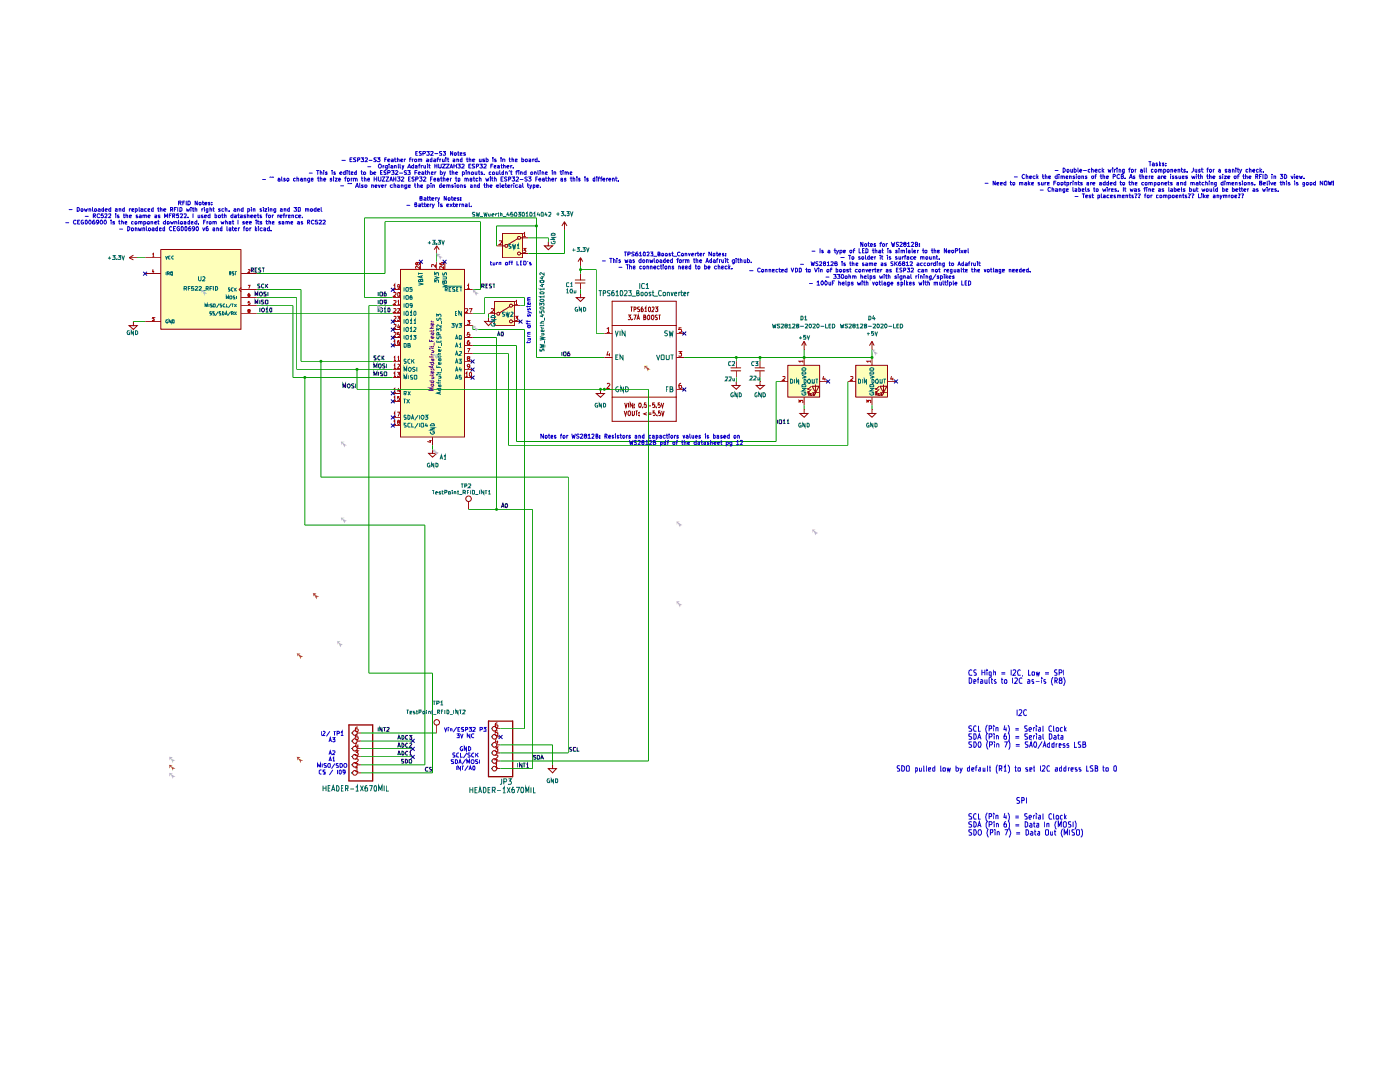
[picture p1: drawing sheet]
<svg xmlns="http://www.w3.org/2000/svg" width="279mm" height="216mm" viewBox="0 0 279 216" stroke-linecap="round" stroke-linejoin="round" font-family="sans-serif">
<g fill="#feffba">
<path d="M170.8 72.9h6.4v6.4h-6.4z"/>
<path d="M157.3 72.9h6.3v6.4h-6.3z"/>
<path d="M32.1 49.8h16v15.9h-16z"/>
<path d="M80 53.8h12.7v33.4h-12.7z"/>
<path d="M100.3 46.6h4v4.8h-4z"/>
<path d="M98.7 60.2h4v4.8h-4z"/>
</g>
<g fill="none" stroke="#0f0f0f" stroke-width=".2">
<path d="M50.2 53.9h.3l.1-.4h-.4v.8M50.3 53.9l.3 .4M50.9 59.1v-.8l.3 .5 .2-.5v.8M50.9 53.9h.3M51.3 53.5h-.4v.8h.4M51.9 56.7l-.5 .1v.1l.5 .3-.1 .2h-.4M51.9 59.9v.8M52 53.5h-.2l-.2 .1 .4 .4v.2h-.4M52.3 53.5h.5M52.5 53.5v.8M52.6 59.9h-.4v.3l.4 .1v.3h-.4M52.7 56.8l-.3-.1-.2 .2v.4l.2 .1h.3"/>
<path d="M53 60h.5v.6h-.5zM53 56.7v.7M53.1 58.3h-.4v.3l.3 .1 .1 .2-.1 .2h-.4M53.1 57l.4 .4M53.5 56.7l-.5 .4M53.5 58.3v.8M75.5 58.3v.8M75.5 59.9v.8M75.8 58.4h.5l-.1 .7-.4-.1zM75.8 60h.5v.6h-.5zM77 58.3h-.3v.2v.6l.4-.1v-.4l-.4-.1v.2M96.1 57.1h.4l.1-.2v-.2h-.5v.7"/>
<path d="M96.4 57.1l.2 .3M97 57h.2M97.3 56.7h-.3v.7h.3M98.1 56.7l-.4 .1v.1l.4 .3-.1 .2h-.3M98.3 56.7h.5M98.6 56.7v.7M50.9 60.7v-.8l.3 .5 .2-.5v.8M51.9 61.4v.9M52.2 61.7l.3-.3 .3 .3v.3l-.4 .3-.2-.3zM53 61.7l.3-.3v.9M53 62.3h.5M54 61.4l.2 .1v.7l-.1 .1a.52 .52 0 0 1-.1-.9z"/>
<path d="M68.4 77.4v-.8l.3 .6 .3-.6v.8M69.6 76.6l.3 .2v.3l-.3 .3-.3-.3v-.3zM70.7 76.7l-.4-.1-.2 .1 .6 .5-.2 .2-.4-.1M71 76.6v.8M74.6 75v-.8l.3 .6 .3-.6v.8M74.6 73.4v-.8l.3 .6 .3-.6v.8M75.1 71.1h-.5v.2l.5 .2v.3h-.5M75.5 61.4v.9M75.6 72.7l.1-.1a.43 .43 0 0 1 .4 .4 .43 .43 0 0 1-.4 .4l-.1-.1zM75.6 74.2v.8M75.9 71.1l-.3-.1-.2 .2v.4l.2 .2h.3M76 61.4l.3 .2v.5l-.1 .2-.4-.2v-.5z"/>
<path d="M76.2 71v.8M76.3 74.2h-.3l-.1 .2 .1 .1 .3 .1v.4h-.4M76.3 71.3l.4 .5M76.7 61.7l.1-.3v.9M76.7 74.3h.5l-.1 .7-.4-.1zM76.7 62.3h.4M76.7 71l-.5 .5M76.8 72.7l-.3-.1-.2 .2 .5 .4-.1 .2h-.4M77.1 60.2l-.4 .1v-.4h.4v.6l-.4 .2M77.2 72.6v.8M77.4 61.5l.2-.1a.47 .47 0 0 1 .3 .4 .47 .47 0 0 1-.3 .5l-.2-.1zM99.3 67l.2-.8 .3 .8"/>
<path d="M99.4 66.8h.3M100.1 66.2h.3l.1 .2-.1 .6h-.3l-.1-.2zM112.1 70.2v.8M112.5 70.3l.4-.1v.8l-.4-.1zM113.7 70.2h-.3l-.2 .4 .1 .4h.4v-.3l-.1-.2-.4 .2M155.1 83.8v.7M155.6 83.8l.4 .1-.1 .6h-.4zM156.3 84l.2-.2v.7M156.3 84.5h.5M157.1 84l.2-.2v.7M157.1 84.5h.4M100 101.3l.4-.8 .2 .8"/>
<path d="M100.1 101h.4M100.9 100.5h.1a.34 .34 0 0 1 .3 .4 .34 .34 0 0 1-.4 .3zM75.5 145.2v.7M76.2 145.2v.7l-.4-.7v.7M76.5 145.2h.5M76.7 145.2v.7M77.2 145.2h.4l.1 .1-.5 .6h.5M79.4 150.7l.2-.8 .4 .8M79.4 149.1l.2-.8 .4 .8M79.4 147.5l.2-.7 .4 .7M79.5 150.5h.4M79.5 148.9h.4"/>
<path d="M79.5 147.3h.4M80.2 149.9a.42 .42 0 0 1 .4 .3 .42 .42 0 0 1-.1 .5h-.3zM80.2 148.3a.42 .42 0 0 1 .5 .4 .42 .42 0 0 1-.5 .4zM80.2 146.8h.3a.42 .42 0 0 1 .1 .4 .42 .42 0 0 1-.4 .3zM80.6 151.6h-.5v.2l.5 .2-.1 .3h-.4M80.9 151.5l.4 .2v.4l-.2 .2h-.2zM81.4 150a.38 .38 0 0 0-.5 .2 .38 .38 0 0 0 .2 .5h.3M81.4 148.4l-.2-.1a.43 .43 0 0 0-.3 .4 .43 .43 0 0 0 .3 .4h.2M81.4 146.8h-.3a.38 .38 0 0 0-.2 .5 .38 .38 0 0 0 .5 .1M81.7 151.6h.4v.7l-.4-.1zM81.7 146.8h.5l-.3 .2 .3 .2v.2l-.2 .1-.3-.1M81.7 150.2l.2-.3v.8"/>
<path d="M81.7 148.4l.3-.1 .2 .2-.5 .6h.5M81.7 150.7h.5M85.4 153.2l-.4-.1-.1 .4 .1 .4 .4-.1M86.1 153.1l-.4 .1 .1 .3 .3 .1v.3h-.4M103.3 152.3v.8M104.2 152.3v.8l-.5-.8v.8M104.4 152.3h.5M104.6 152.3v.8M105.1 152.5l.2-.2v.8M105.1 153.1h.4M107 150.7l-.5 .1v.3l.5 .2-.2 .2-.3-.1M107.2 150.7h.4a.43 .43 0 0 1 .1 .6 .43 .43 0 0 1-.5 .2z"/>
<path d="M107.9 151.5l.3-.8 .3 .8M108 151.3h.4M114.1 149.1l-.4 .1v.3l.4 .1-.1 .3h-.3M114.8 149.2l-.3-.1-.1 .2 .1 .6 .3-.1M115.2 149.1v.8h.4"/>
<circle cx="52" cy="58.7" r=".36"/>
</g>
<g fill="none" stroke="#910000" stroke-width=".2">
<path d="M25.8 51.4l.8 .5M25.8 51.4h1.6M26.6 50.9l-.8 .5M27.4 51.4h.1M29 51.4h3.1M29 54.6h3.1M32.1 49.8h16v15.9h-16zM48.1 54.6h3.2M48.1 57.8h3.2M48.1 57.4l-.4 .4 .4 .4M48.1 59.4h3.2M78.4 57.8h1.6"/>
<path d="M78.4 59.4h1.6M79.9 53.8h12.8v33.4h-12.8zM83.9 52.2v1.6M87.2 50.6h.1M87.2 49.1l-.5 .7M87.2 49.1l.5 .7M87.2 49.1v1.5M87.2 52.2v1.6M88.8 52.2v1.6M92.7 57.8h1.7M99.1 49.1h1.6M100.3 46.6h4v4.8h-4z"/>
<path d="M100.8 48.8h.5v.5h-.5zM103.3 47.6l-2.1 1.3M103.4 47.2h.4v.5h-.4zM103.4 50.4h.4v.4h-.4zM103.8 47.5h1.6M103.8 50.6h1.6M109.4 48.2v.9h.9l-.9 .7-.7-.7h.7M109.4 48.2h.1M112.6 45.8h.1M112.6 44.2l-.5 .9M112.6 44.2l.6 .9M112.6 44.2v1.6"/>
<path d="M114.8 55.9h2M114.8 56.5h2M115.9 58.6v.8h.7l-.7 .8-.9-.8h.9M115.9 58.6h.1M115.9 53h.1M115.9 51.4v1.6M115.9 54.6v1.3M115.9 56.5v1.3M115.9 51.4l-.5 .8M115.9 51.4l.4 .8M26.6 64.1v.9h-.8l.8 .7 .8-.7h-.8M26.6 64.1h.1"/>
<path d="M29 64.1h3.1M48.1 61h3.2M48.1 62.6h3.2M78.4 61h1.6M78.4 62.6h1.6M78.4 64.1h1.6M78.4 65.7h1.6M78.4 67.3h1.6M78.4 69h1.6M78.4 72.1h1.6M78.4 73.7h1.6M78.4 75.3h1.6"/>
<path d="M78.4 78.5h1.6M92.7 65h1.7M92.7 62.6h1.7M92.7 67.3h1.7M92.7 69h1.7M92.7 72.1h1.7M92.7 73.7h1.7M92.7 75.3h1.7M92.7 70.6h1.7M97.5 63.4v.7h.8l-.8 .9-.8-.9h.8M97.5 63.4h.1M97.5 62.6h1.6"/>
<path d="M98.7 60.2h4v4.8h-4zM99.2 62.4h.4v.4h-.4zM101.7 61.2l-2 1.2M101.8 60.8h.4v.4h-.4zM101.8 63.9h.4v.5h-.4zM102.3 61h1.5M102.3 64.1h1.5M119.8 77.7v.8h.8l-.8 .8-.8-.8h.8M119.8 77.7h.1M120.6 77.7h1.6M120.6 66.6h1.6M120.6 71.3h1.6"/>
<path d="M122.2 60.1h12.8v24h-12.8zM122.2 64.9h12.8M122.2 79.2h12.8M125.3 62.9h.6l-.3 .3 .3 .2v.2l-.2 .2-.4-.1M125.9 61.3h.4M126 61.3v.9M126.1 63.7v.1M126.4 62.9h.6l-.4 .9M126.5 61.8l.5-.2-.2-.3h-.3v.9M127.1 63.8l.3-.9 .2 .9M127.2 63.5h.3M127.6 61.3h-.2l-.2 .1 .1 .3 .3 .1v.3h-.4"/>
<path d="M128.3 61.3h-.2l-.1 .2v.6l.2 .1 .2-.4-.2-.2-.2 .2M128.5 63.3h.3l-.1-.4h-.2v.9l.4-.2-.2-.3M128.6 61.5l.3-.2v.9M128.6 62.2h.5M129.3 62.9l.4 .1v.6l-.2 .2a.54 .54 0 0 1-.2-.9zM129.6 61.3l.2 .1v.6l-.1 .2-.3-.2v-.6zM130.1 61.3h.4v.4l-.4 .5h.4M130.2 62.9a.48 .48 0 0 1 .3 .4 .48 .48 0 0 1-.3 .5l-.2-.2v-.6zM130.8 61.3h.5l-.3 .3 .3 .1v.4h-.5M131.2 62.9h-.4v.3l.4 .3v.2h-.4M131.4 62.9h.5M131.6 62.9v.9"/>
<path d="M135 77.7h1.5M135 66.6h1.5M135 71.3h1.5M145.9 73.4h1.9M145.9 74h1.9M146.9 76.2v.7h.8l-.8 .8-.8-.8h.8M146.9 76.2h.1M146.9 72.1v1.3M146.9 74v1.3M150.7 73.4h1.9M150.7 74h1.9M151.7 76.2v.7h.8l-.8 .8-.8-.8h.8"/>
<path d="M151.7 76.2h.1M151.7 72.1v1.3M151.7 74v1.3M155.7 76.2h1.6M157.2 72.9h6.4v6.3h-6.4zM160.5 69.7h.1M160.5 68.1l-.5 .9M160.5 68.1l.4 .9M160.5 68.1v1.6M160.5 71.3v1.6M160.5 79.3v1.6M161.2 77.7h.4"/>
<path d="M161.2 78.4h.4M161.3 78.7l.3-.1-.3-.1v.4M161.4 78.7l.2 .2M161.9 77.1l-.7 .6v-.3M161.9 77.7l-.7 .7v-.4M162 78.5h-.2v.4h.2l-.1-.1M162.1 77.1h1.3l-.6 1.3zM162.1 78.4h1.3M162.3 78.7l.2-.1-.2-.1v.4h.2l-.1-.2M162.8 76.7v2M163.6 76.2h1.6M169.2 76.2h1.6"/>
<path d="M170.8 72.9h6.3v6.3h-6.3zM174 69.7h.1M174 68.1l-.5 .9M174 68.1l.5 .9M174 68.1v1.6M174 71.3v1.6M174 79.3v1.6M174.8 78.7l.3-.1-.3-.1v.4M174.8 77.7h.3M174.8 78.4h.3M175 78.7l.1 .2M175.5 77.1l-.7 .6v-.3"/>
<path d="M175.5 77.7l-.7 .7v-.4M175.6 78.5h-.3v.4h.3l-.1-.1M175.6 77.1h1.4l-.7 1.3zM175.6 78.4h1.4M175.8 78.7h.2v-.2h-.2v.4h.3l-.1-.2M176.3 76.7v2M177.2 76.2h1.6M78.4 80.1h1.6M78.4 83.3h1.6M78.4 84.9h1.6M86.3 89.7v.8h.9l-.9 .7-.7-.7h.7M86.3 89.7h.1"/>
<path d="M86.3 87.2v1.7M124.6 82l.2 .9 .3-.9M124.7 80.4l.2 .9 .3-.9M125.4 80.4v.9M125.5 82a.48 .48 0 0 1 .4 .5 .48 .48 0 0 1-.4 .4l-.2-.1v-.6zM126.2 82l.1 .9 .3-.1v-.8M126.3 80.4v.9l-.5-.9v.9M126.6 81.2v.1M126.6 80.7v.1M126.9 82h.4M127 82v.9M127.5 80.5l.2-.1a.54 .54 0 0 1 0 .9l-.2-.3z"/>
<path d="M127.5 82.8v.1M127.5 82.3v.1M128.2 81.2v.1M129 80.4h-.4v.4l.3-.1 .1 .5h-.4M129.1 82.3l-.6 .3 .6 .2M129.3 81h.6M129.4 82.4h.6M129.4 82.7h.6M130.7 80.4h-.4v.4h.4v.4h-.4M130.7 82h-.4v.4l.3-.1 .2 .5-.2 .1-.3-.1M131 81.2v.1M131.1 82.8v.1"/>
<path d="M131.7 80.4h-.3v.4l.2-.1 .2 .4-.2 .2-.2-.1M131.8 82h-.4v.4l.3-.1 .2 .5-.2 .1-.3-.1M131.9 80.4l.3 .9 .3-.9M132 82l.3 .9 .2-.9M160.5 81.7v.8h.7l-.7 .8-.9-.8h.9M160.5 81.7h.1M174 81.7v.8h.8l-.8 .8-.8-.8h.8M174 81.7h.1M93.5 100v1.6M71.2 154.2h.8M71.2 152.6h.8M71.2 151h.8"/>
<path d="M71.2 149.4h.8M71.2 147.9h.8M71.2 146.3h.8M87.2 144.6v1.7M99.1 153.4h.8M99.1 151.8h.8M99.1 150.2h.8M99.1 148.6h.8M99.1 147h.8M99.1 145.4h.8M110.3 152.6v.8h.7l-.7 .8-.9-.8h.9M110.3 152.6h.1"/>
<circle cx="93.5" cy="99.5" r=".55"/>
<circle cx="70.8" cy="154.2" r=".47"/>
<circle cx="70.8" cy="151" r=".47"/>
<circle cx="70.8" cy="152.6" r=".47"/>
<circle cx="70.8" cy="149.4" r=".47"/>
<circle cx="70.8" cy="147.9" r=".47"/>
<circle cx="70.8" cy="146.3" r=".47"/>
<circle cx="87.2" cy="144.1" r=".55"/>
<circle cx="98.7" cy="151.8" r=".47"/>
<circle cx="98.7" cy="153.4" r=".47"/>
<circle cx="98.7" cy="150.2" r=".47"/>
<circle cx="98.7" cy="147" r=".47"/>
<circle cx="98.7" cy="145.4" r=".47"/>
<circle cx="98.7" cy="148.6" r=".47"/>
</g>
<g fill="none" stroke="#b90000" stroke-width=".2">
<path d="M30.4 50.8l.2-.2v.7M30.4 51.3h.4M30.5 53.7l-.1 .5h.4M30.7 54v.4M49.5 53.8l.4 .1-.4 .5h.4M49.5 56.9h.4l-.2 .7M49.8 58.5h-.1l-.2 .3v.3l.2 .1 .2-.3h-.4M78.6 57l.2-.2v.8M78.6 58.5l.3-.1 .1 .3-.5 .4h.5M78.6 57.6h.4M79.4 58.5l.1-.1a.38 .38 0 0 1 .3 .4 .38 .38 0 0 1-.3 .3zM79.8 57.1l-.1 .2h-.3v-.4l.2-.1 .2 .1-.1 .6-.3 .1"/>
<path d="M83.3 52.5l.1-.1 .4 .1v.2l-.4 .2-.3-.5-.2 .3 .2 .2 .2-.2M83.8 53.1v.5l-.6-.5-.3 .2 .1 .3M86.9 52.8v.5l-.4-.5-.4 .1 .1 .3M87.8 52.4v.3l.3 .2 .4-.1v-.4h-.3l-.2 .1 .2 .4M88.5 53.1v.5l-.6-.5-.1 .1v.4M93.3 57l.2-.2v.8M93.3 57.6h.5M99.7 48.1l.3-.1 .1 .4-.5 .4h.5M104.4 46.6l.3-.2v.8M104.4 49.6h.5l-.3 .3h.3v.3l-.1 .2-.4-.1M104.4 47.2h.5M30.3 63.4h.5l-.3 .1 .3 .2v.2h-.5"/>
<path d="M49.7 62l-.2-.2h.3l.1 .1-.4 .2 .1 .3h.2l.1-.3-.2-.1M49.8 60.2h-.2l-.1 .2h.3l.1 .3h-.4M78.6 60.1l.3-.1 .1 .3-.5 .4h.5M78.6 61.7l.3-.1 .1 .3-.5 .5h.5M78.6 63.2h.4v.3l-.5 .5h.5M78.6 64.8h.4v.3l-.5 .5h.5M78.6 66.4h.4v.3l-.5 .5h.5M78.6 68.2l.2-.3v.8M78.6 71.3l.2-.1v.7M78.6 72.9l.2-.2v.8M78.6 74.5l.2-.2v.8M78.6 77.8l.2-.3v.8"/>
<path d="M78.6 79.3l.2-.2v.8M78.6 68.7h.4M78.6 71.9h.4M78.6 73.5h.4M78.6 75.1h.4M78.6 78.3h.4M78.6 79.9h.4M79.3 63.1h.5l-.3 .4h.2l.1 .3-.2 .2-.3-.1M79.3 74.3h.5l-.3 .3h.2l.1 .4-.2 .1h-.3M79.4 60.2l.1-.2v.7M79.4 61.7l.3-.1 .1 .2-.5 .6h.5M79.4 71.3l.1-.1v.7"/>
<path d="M79.4 72.8l.2-.1 .2 .2-.5 .6h.5M79.4 60.7h.4M79.4 71.9h.4M79.5 64.7l-.1 .6h.4M79.5 77.4l-.1 .6h.4M79.7 66.3h-.3v.5l.3-.1 .1 .3-.2 .2-.2-.1M79.7 67.9h-.2l-.1 .2v.6l.4-.1-.2-.4-.2 .2M79.7 79.1h-.3v.4l.2-.1 .2 .1-.1 .4-.3-.1M79.7 65v.6M79.7 77.8v.5M92.9 61.7h.4v.2l-.4 .5h.4M92.9 74.5l.3-.2v.8"/>
<path d="M92.9 75.1h.4M93.3 64h.5l-.3 .2 .3 .2-.1 .3-.4-.1M93.3 69.6h.5l-.4 .7M93.4 71.5l-.1-.2v-.1h.5l-.2 .3-.3 .1v.3h.4l.1-.3-.2-.1M93.6 61.6h.6l-.4 .8M93.7 66.3h-.4v.5l.4-.1 .1 .3-.2 .2-.3-.1M93.7 67.9h-.3l-.1 .4v.4h.4l.1-.3-.2-.2-.3 .2M93.8 73l-.1 .2h-.4v-.3l.1-.2 .4 .2-.1 .5-.4 .1M93.8 74.3l.3 .2v.5l-.2 .1-.2-.1v-.5zM98.1 61.7l.3-.1 .1 .3-.5 .5h.5M102.8 60.2l.3-.2v.7M102.8 63.1h.5l-.2 .4h.1l.1 .3-.1 .2-.4-.1"/>
<path d="M102.8 60.7h.5M121.1 65.7l.4-.3v.9M121.1 76.6l.4-.1 .2 .2-.6 .8h.6M121.1 66.3h.6M121.4 70.1l-.3 .7h.6M121.6 70.5v.6M135.4 70.1h.6l-.3 .4 .3 .1v.4h-.6M135.9 76.5l-.3 .1-.1 .1v.7h.5l-.1-.5h-.3l-.1 .2M136 65.4h-.5v.4h.5v.4h-.5M156.2 75.2l.4-.1 .1 .4-.5 .4h.5M160.2 72.1h-.7l.1 .2M160.2 71.9v.4"/>
<path d="M164.4 75.1l-.2 .5h.5M164.6 75.4v.5M169.8 75.2l.3-.1 .1 .4-.5 .4h.5M173.8 72.1h-.8l.2 .2M173.8 71.9v.4M177.9 75.1l-.1 .5h.5M178.2 75.4v.5M78.6 82.5l.2-.2v.8M78.6 84.1l.2-.2v.8M78.6 83.1h.4M78.6 84.7h.4M79.3 82.3h.5l-.3 .8"/>
<path d="M79.5 84.2l-.1-.3h.2l.2 .1-.1 .2-.3 .1 .1 .4 .3-.2-.2-.3M85.6 87.9h.5M85.9 87.8v.5l-.6-.2M159.5 80.4v-.5l.2 .2 .1-.2h.3v.5M173 80.4v-.5l.3 .2 .1-.2h.3v.5M70.9 153.3l.3-.3v1M70.9 151.5l.4-.1 .2 .2-.6 .8h.6M70.9 149.8h.6l-.3 .4h.1l.2 .2-.1 .3h-.5M70.9 154h.6M71.2 148.2l-.3 .7h.6M71.4 146.7h-.4l-.1 .4 .5-.1 .1 .4-.2 .2-.4-.1M71.4 145.1h-.2a.55 .55 0 0 0 0 .9l.3-.2v-.2l-.2-.2-.4 .2"/>
<path d="M71.4 148.5v.7M98.8 149.1h.6l-.4 .3 .4 .1v.4h-.6M98.8 152.5l.3-.3v1M98.8 150.7h.5l.1 .3-.6 .6h.6M98.8 153.2h.6M99 147.4l-.2 .6h.6M99.3 144.2l-.4 .1-.1 .8 .2 .1 .4-.1-.1-.5h-.4l-.1 .2M99.3 147.8v.6M99.4 145.8h-.6v.5h.6l-.1 .5-.5-.1"/>
</g>
<g fill="none" stroke="#006665" stroke-width=".2">
<path d="M33.1 51.1l.1 .6 .3-.6M33.1 54.2v.7M33.4 54.6h.3l.1-.2-.4-.2v.7M33.6 54.6l.2 .3M34 51.1l-.3 .1v.4l.3 .1M34.1 54.3h.3l-.1 .6h-.1l-.2-.3zM34.2 54.7l.3 .3M34.7 51.1h-.3l-.2 .2 .2 .4h.3M45.2 59.6v-.5l.1 .4 .3-.4v.5M45.8 54.6h.3l-.1-.4h-.2v.7M45.8 59.1h.5l-.1 .5h-.4zM45.8 54.6l.3 .3"/>
<path d="M45.9 57.4h-.3v.3l.3 .2-.1 .2-.2-.1M46.5 57.5h-.3v.5l.2 .1 .1-.1M46.7 54.3h-.3v.3h.3l-.1 .3h-.2M46.9 59.1h-.4v.2l.4 .1v.2h-.4M46.9 54.2h.4M46.9 57.4v.7M46.9 57.7l.3 .4M47 54.2v.7M47.2 57.4l-.3 .4M47.2 59.1v.5M80.6 57.4v.7M80.6 59v.7"/>
<path d="M81.1 57.4h.4l-.1 .7h-.3zM81.1 59l.4 .1-.1 .6h-.3zM82.2 59l-.4 .1v.5h.5l-.1-.4-.4 .2M82.3 57.4h-.5v.3h.5l-.1 .4-.4-.1M83.5 56.4l.9 .3-.9 .2M83.5 54.4v.4M83.5 54.6h.9M83.9 55.9v-.2l.5 .1v.4h-.9v-.3l.3-.2 .1 .5M84.1 55.1v.3M84.4 55l-.9 .2 .9 .3M86.7 56.3v-.5l.3 .4 .2-.4 .3 .1-.1 .4M86.7 55.2l.8 .2-.8 .3"/>
<path d="M86.7 54.9v-.5l.3 .3 .2-.3 .3 .1-.1 .4M88.3 56.8l.8 .2-.8 .3M88.3 55.2l.8 .1-.1 .4h-.7M88.3 54.4l.1 .5 .3-.1 .2-.4 .2 .1v.4M88.7 56.3l.2-.3 .2 .1v.4h-.8v-.4l.4 .1v.3M88.7 57.1h3.5M88.9 57.8l.4-.1-.1-.3h-.3v.7M89 57.8l.3 .3M89.6 57.7h.3M90 57.4h-.4v.7h.4M90.8 57.4h-.4l-.1 .1 .1 .2 .3 .1 .1 .2-.5 .1M91.1 57.7h.3"/>
<path d="M91.5 57.4h-.4v.7h.4M91.7 57.4h.5M92 57.4v.7M33.5 63.9l-.1-.1a.34 .34 0 0 0-.3 .3 .34 .34 0 0 0 .3 .4v-.3M34.2 63.8v.7l-.5-.7v.7M34.4 63.8l.4 .1v.5l-.2 .1h-.2zM40.9 61.3v-.6l.3 .4 .2-.4v.6M41.7 60.7v.6M42.2 62.3h-.3v.2l.3 .1-.1 .3h-.2M42.4 60.7h-.4l-.1 .1a.3 .3 0 0 1 .3 .1 .3 .3 0 0 1 .1 .4h-.4M42.6 60.7h.4l-.1 .6h-.3l-.1-.2zM42.8 62.3h-.3v.1l.3 .2v.3h-.3"/>
<path d="M43.6 62.2l-.6 .8M43.7 60.6l-.5 .8M44.1 62.3h-.4v.1l.4 .2v.3h-.4M44.2 60.7h-.3l.3 .3v.3h-.3M44.4 62.2l.3 .3-.1 .4h-.2zM44.9 60.7h-.2l-.2 .2 .2 .4 .2-.1M44.9 62.9l.3-.7 .1 .7M45 62.7h.3M45.2 60.7v.6h.3M46 62.2l-.6 .8M46.2 62.5h.3l.1-.1-.4-.2v.7M46.2 60.6l-.6 .8"/>
<path d="M46.3 60.7h.3M46.4 62.5l.2 .4M46.4 60.7v.6M46.8 60.7l.4 .6M46.8 62.2l.4 .7M47.2 60.7l-.4 .6M47.2 62.2l-.4 .7M80.6 79.6h.4M80.6 68.5l.5 .1-.1 .7h-.4zM80.6 74.1v-.8l.3 .6 .2-.6v.8M80.6 75.6v-.7l.3 .6 .2-.6v.7M80.6 78.5h.4l.1-.4h-.5v.8"/>
<path d="M80.6 60.6v.7M80.6 62.1v.8M80.6 63.7v.9M80.6 65.3v.9M80.6 66.9v.8M80.7 79.6v.9M80.8 78.5l.3 .4M81.1 60.6l.4 .1-.1 .6h-.3zM81.1 66.9l.4 .1-.1 .7h-.3zM81.1 71.8h-.5v.2l.5 .2v.2h-.5M81.1 62.1l.4 .2v.6h-.2h-.2l-.1-.2zM81.1 63.7l.4 .2v.5l-.2 .2h-.2l-.1-.3z"/>
<path d="M81.1 65.3l.4 .1v.6l-.2 .2h-.2l-.1-.4zM81.1 79.6l.6 .9M81.4 68.9h.3l.1-.3-.4-.1v.8h.4l.1-.3-.2-.1M81.4 78.1l.5 .8M81.6 74.9v.7M81.7 73.3l.4 .2v.3l-.3 .3-.3-.3v-.3zM81.7 79.6l-.6 .9M81.8 62.4l.3-.3v.8M81.8 64l.3-.3v.9M81.8 65.6l.3-.3v.9M81.8 67.2l.3-.3v.8M81.8 71.8l-.1-.1-.3 .1v.5l.3 .2 .1-.1"/>
<path d="M81.8 62.9h.5M81.8 64.6h.5M81.8 66.2h.5M81.8 67.7h.5M81.9 78.1l-.5 .8M82.2 71.7v.8M82.3 60.9l-.5 .1v-.3h.5l-.1 .6h-.3M82.3 74.9l-.4 .1v.2l.4 .2v.2h-.4M82.3 72l.4 .5M82.5 66.9h.5l-.2 .3 .2 .1v.3h-.5M82.6 64l.2-.3v.9M82.6 65.4h.4v.3l-.5 .5h.5"/>
<path d="M82.6 64.6h.4M82.7 75h.5l-.1 .6h-.4zM82.7 71.7l-.5 .5M82.8 62.1l.2 .2v.5l-.2 .1-.2-.1v-.5zM82.8 73.4l-.3-.1-.2 .1 .5 .5-.1 .2-.4-.1M83.2 73.3v.8M90.1 64.6h.5l-.2 .2 .2 .1v.3h-.5M90.9 64.6l.2 .7 .3-.7M90.9 67.7l.2-.8 .3 .8M90.9 69.3l.2-.8 .3 .8M90.9 70.9l.2-.8 .3 .8M90.9 72.5l.2-.8 .3 .8"/>
<path d="M90.9 74.1l.2-.8 .3 .8M90.9 75.6l.2-.7 .3 .7M90.9 62.5h.2M91 67.5h.3M91 69h.3M91 70.7h.3M91 72.3h.3M91 73.9h.3M91 75.5h.3M91.2 62.1h-.3v.8h.3M91.6 64.6h.5l-.3 .2 .3 .1v.3h-.5M91.6 71.7h.5l-.3 .3 .3 .1v.3h-.5"/>
<path d="M91.6 68.7l.3-.2v.8M91.6 70.1h.5v.4l-.5 .4h.5M91.6 69.3h.5M91.7 66.9h.3l.1 .2-.1 .6-.4-.1zM91.8 73.3l-.2 .5h.6M92 73.5v.6M92.1 62.1v.8l-.5-.8v.8M92.1 74.9h-.5v.4h.5v.3h-.5M122.8 66l.3 1 .3-1M122.9 71.2h.3M123.4 70.8h-.5v1h.5M123.4 77.3l-.2-.1-.3 .2v.5l.3 .3 .3-.2v-.2h-.2"/>
<path d="M123.7 66v1M124.3 70.8v1l-.6-1v1M124.4 77.2v1l-.5-1v1M124.8 66v1l-.6-1v1M124.8 77.2a.52 .52 0 0 1 .6 .5 .52 .52 0 0 1-.6 .5zM131 70.8l.4 1 .3-1M132 70.8h.5v.2v.8l-.6-.1zM133 70.8l.1 1h.4l.1-1M133 77.7h.2M133.2 66.1l-.3-.1-.3 .2 .5 .4 .1 .2-.1 .2-.5-.1M133.4 77.2h-.4v1M133.6 66l.1 1 .2-.7 .3 .7 .1-1"/>
<path d="M133.7 77.7l.5-.1v-.3l-.5-.1v1h.5l.1-.4-.2-.1M133.8 70.8h.6M134.2 70.8v1M157.8 75.6l.4 .2v.6l-.4 .1zM158.5 75.6v.9M159.4 75.6v.9l-.4-.9v.9M160.1 74.9l.7 .3-.7 .3M160.1 74.4l.1-.2h.5l.1 .4h-.7zM160.1 73.5l.3-.1h.3l.1 .5h-.7zM160.1 78.4v.4l.4 .1 .3-.2v-.3h-.3v.1M160.1 77.5h.7l-.7 .5h.7M160.1 76.8l.6-.1 .1 .5h-.7z"/>
<path d="M160.5 75.6a.42 .42 0 0 1 .4 .5 .42 .42 0 0 1-.4 .4zM161.4 75.6a.43 .43 0 0 1 .4 .5 .43 .43 0 0 1-.4 .4l-.2-.1a.52 .52 0 0 1 .2-.8zM162.1 75.6v.8l.2 .1 .2-.1v-.8M162.8 75.6h.5M163 75.6v.9M171.3 75.6l.4 .2v.6l-.4 .1zM172.1 75.6v.9M172.9 75.6v.9l-.4-.9v.9M173.6 74.9l.8 .3-.8 .3M173.6 74.4l.2-.2h.4l.2 .4h-.8zM173.6 73.5l.3-.1h.4l.1 .5h-.8zM173.6 78.4l.1 .4 .3 .1 .4-.2v-.3h-.4v.1"/>
<path d="M173.6 77.5h.8l-.8 .5h.8M173.7 76.7h.6l.1 .5h-.8zM174 75.6a.42 .42 0 0 1 .5 .5 .42 .42 0 0 1-.5 .4zM175 75.6a.43 .43 0 0 1 .3 .5 .43 .43 0 0 1-.3 .4l-.2-.1a.52 .52 0 0 1 .2-.8zM175.6 75.6v.8l.2 .1 .3-.1v-.8M176.3 75.6h.5M176.6 75.6v.9M81.1 82.9h-.5v.3l.5 .2v.2h-.5M81.1 84.5h-.5v.3l.5 .2-.1 .2h-.4M81.4 82.8l.4 .2v.4l-.2 .3h-.2zM81.8 84.5h-.4v.6h.4M82.1 83.7l.2-.9 .3 .9"/>
<path d="M82.2 84.5v.7h.4M82.2 83.4h.3M83.4 82.8l-.6 1.1M83.4 84.5l-.6 1M83.7 82.8v.9M83.7 84.5v.7M84 84.5h.5v.7l-.5-.1zM84.1 82.9h.4a.48 .48 0 0 1-.2 .8 .52 .52 0 0 1-.2-.8zM84.9 82.8h.5l-.4 .4h.3l.1 .3-.2 .2-.3-.1M85 84.5l-.1 .5h.5M85.2 84.7v.5M85.9 85.4h.8l-.8 .4h.8"/>
<path d="M85.9 84.8l.2-.3h.5l.1 .5h-.8zM86 86.2h-.1a.43 .43 0 0 0 .4 .5 .43 .43 0 0 0 .4-.4v-.2h-.3v.2M70.1 154.2h.1M70.1 152.6h.1M70.1 151h.1M70.1 149.4h.1M70.1 147.9h.1M70.1 146.3h.1M98 153.4h.1M98 151.8h.1M98 150.2h.1M98 148.6h.1"/>
<path d="M98 147h.1M98 145.4h.1"/>
</g>
<path d="M69.6 144.6h4.8v11.2h-4.8zM97.5 143.9h4.8v11.1h-4.8z" fill="none" stroke="#910000" stroke-width=".25"/>
<g fill="none" stroke="#009a00" stroke-width=".2">
<path d="M27.4 51.4h1.6M51.3 59.4h7.9v14.3h19.2M51.3 57.8h8.8v14.3h18.3M51.3 54.6h25.5v-10.4h19.1v13.6h-1.5M78.4 59.4h-5.6v-15.9h34.3v27.8h13.5M87.2 50.6v1.6M105.4 47.5h4v.7M107.1 45.1h-8v4M112.6 45.8v4.8h-7.2M115.9 53v1.6M115.9 57.8v.8M115.9 53.8h3.1v12.8h1.6"/>
<path d="M26.6 64.1h2.4M51.3 61h7.2v14.3h19.9M51.3 62.6h27.1M60.8 75.3v29.5h24v47.8h-12.8M64 72.1v23.1h49.4v55h-13.5M71.2 73.7v4h58.2v74.1h-29.5M78.4 61h-4.8v73.3h12.7v19.9h-14.3M94.4 70.6h7.1v18.3h67.7v-12.7M94.4 69h8.7v19.1h51.8v-11.9h.8M94.4 67.3h4.7v34.3M94.4 65v.7h10.3v79.7h-4.8M97.5 62.6v.8"/>
<path d="M103.8 61h.9v-1.6h-8v3.2h-2.3M146.9 71.3v.8M146.9 75.3v.9M151.7 71.3v.8M151.7 75.3v.9M160.5 69.7v1.6M174 69.7v1.6h-37.5M86.3 88.9v.8M160.5 80.9v.8M174 80.9v.8M93.5 101.6h12.8v51.8h-6.4M72 146.3h15.2"/>
<path d="M72 147.9h10.3M72 149.4h10.3M72 151h10.3M99.9 148.6h10.4v4"/>
</g>
<g fill="none" stroke="#1000ca" stroke-width=".2">
<path d="M52.4 35.8h.6M53.8 35.4h.4M54.4 35.4h.2M55.5 35.6h.2l.2 .1v.4M55.9 35.8l-.4 .1v.2h.4M56.2 35.3l.1 .8M56.9 35.6h-.2l-.1 .2 .4 .2-.2 .1h-.2M57.4 35.6h.3v.5h-.2l-.3-.1zM58.9 35.6h-.3v.5h.3M59.3 35.6h.3v.5M59.3 35.3v.8M60 35.6h.3l.1 .5"/>
<path d="M60.4 35.8l-.5 .1 .2 .2h.3M60.7 35.6h.3v.5M60.7 35.6v.5M61.7 34.5h.6M61.8 35.6v.6l-.2 .2-.1-.1M61.8 35.6h-.3l-.1 .1 .1 .4h.3M62.1 35.8h.4l-.1-.2h-.3v.5h.4M63.2 34h.5M63.3 35.6h.4M63.4 34v.8M63.5 35.3v.8h.2M63.9 34.4l.3-.1 .1 .5"/>
<path d="M63.9 35.6h.4v.5M63.9 34v.8M63.9 35.3v.8M64.6 34v.1M64.6 35.8h.4l-.1-.2h-.2l-.1 .4 .1 .1h.2M64.6 34.3v.5M65.3 34.4l-.2-.1-.2 .2h.3l.1 .3h-.4M66.2 35.6h-.2l-.1 .1 .2 .1 .1 .3h-.3M66.3 34v.1M66.3 34.3v.5M66.5 35.3v.1M66.5 35.6v.5"/>
<path d="M66.9 34.4l-.2-.1-.1 .2 .4 .2-.4 .1M66.9 35.6h.4l-.4 .5h.4M67.6 35.8h.4l-.2-.2h-.2v.4v.1h.3M67.8 34.5h.4v-.2l-.4 .2v.2l.4 .1M68 37.1h.6M68.2 32h.7M68.7 35.6h.4M68.9 34v.8l-.4-.1 .2-.4 .2 .1M69.1 35.3l-.2 .1v.7M69.3 34v.1M69.3 34.3v.5M69.4 35.6l.4 .1-.2 .4h-.3z"/>
<path d="M69.4 36.7h.4M69.6 34.3h.2M69.7 34v.8h.1M69.8 31.8h.3M69.9 36.7h.3M70.1 34.5h.3v-.2l-.3 .1v.4h.3M70.1 35.6v.5M70.3 31.5h-.5v.8h.5M70.3 35.6l-.2 .1M70.5 35.6h.3l.1 .1v.4M70.5 35.6v.5M70.9 35.7l.1-.1 .3 .1v.4"/>
<path d="M70.9 37.4l.4-.8 .2 .8M71 31.5h-.4v.3l.3 .1 .1 .2-.1 .2h-.4M71 37.2h.5M71.1 34v.8h-.3v-.4h.3M71.4 31.9l.4-.1-.1-.3h-.3v.8M71.8 36.6l.1 .8M72 31.5h.6l-.3 .2 .3 .1v.4h-.6M72 34.3h.3M72.1 34v.7l.2 .1M72.1 35.6h.3M72.2 35.3v.7l.2 .1M72.5 36.9l-.4 .1 .4 .2v.1h-.4"/>
<path d="M72.6 34.4l.2-.1 .2 .4-.4 .1zM72.7 35.6h.2l.2 .1v.4M72.7 35.3v.8M72.8 36.9l.4 .1-.1 .4-.3-.1zM72.9 31.6l.3-.1 .1 .3-.5 .5h.5M73.4 35.8h.3v-.2h-.3v.5h.3M73.4 33.3h.6M73.7 32h.5M73.9 34v.8h.3l.1-.3-.1-.2-.3 .1M74.2 37.4v-.5h.3v.5M74.6 34.5h.4l-.2-.2-.2 .2v.2l.3 .1M74.7 35.3v.8"/>
<path d="M74.7 35.7h.5M74.8 37.2l.5-.1-.1-.2-.4 .1 .1 .4 .3-.1M75.1 31.5h-.4v.3l.3 .1 .1 .2-.1 .2h-.4M75.2 35.3v.8M75.4 31.5h.5l-.4 .2 .4 .2-.1 .4-.4-.1M75.5 35.3v.7l.2 .1 .3-.1v-.7M75.5 36.9l.2 .5 .2-.5M75.9 34.5h.3M76.1 37.2l.4-.1v-.2l-.4 .1v.3l.2 .1 .2-.1M76.3 34h-.4v.8h.4M76.3 35.3h.5l-.5 .8h.5M76.5 33v.5"/>
<path d="M76.6 33l-.1 .2M76.8 31.8h.2M76.9 36.9v.5M77 34.1h-.4v.3l.4 .1v.3h-.4M77 35.3h.6l-.6 .8h.6M77.1 31.5h-.3v.8M77.1 36.9l-.2 .1M77.3 33v.7l-.3 .1M77.3 33.1l-.3-.1-.1 .2 .1 .3h.3M77.4 32l.4-.1-.1-.2-.3 .1v.4l.3 .1M77.4 34.5h.4l.1-.3-.2-.2h-.3v.8M77.6 32.8h.1"/>
<path d="M77.6 33v.5M77.8 36.1l.3-.8 .2 .8M77.9 35.9h.3M78.1 33.1h.3v.4h-.3l-.1-.1 .4-.2M78.1 31.7l.4 .1v.5h-.4v-.2l.4-.2M78.1 34h.6l-.3 .4 .3 .1v.2l-.6 .1M78.3 36.9l-.4 .1 .2 .4 .2-.1M78.6 35.7h.4M78.6 35.3v.8M78.7 36.9h.3v.5M78.7 36.6v.8M78.7 33.1h.4v.4"/>
<path d="M78.7 31.7h.4M78.7 33v.5M78.8 31.5v.7l.3 .1M78.9 34.1l.3-.1 .2 .2-.5 .6h.5M79 35.3v.8M79.3 31.8h.4v.5M79.3 35.3h.5l-.2 .3h.2v.4l-.1 .1h-.4M79.3 36.9h.4v.5M79.3 31.5v.8M79.5 32.8l.1 .7M79.7 37.1l-.4 .1 .1 .2 .3-.1M79.8 34.5h.5"/>
<path d="M79.8 32.8v.6l.2 .1M80 32l.3-.1v-.2h-.3v.6h.3M80.1 35.4l.3-.1 .2 .2-.5 .6h.5M80.1 37.4v-.5h.3v.5M80.3 33l.1 .5M80.6 33l-.3 .8M80.7 31.7v.6M80.9 31.7l-.2 .2M81.1 34.1h-.4v.3l.3 .1 .1 .3h-.4M81.2 37.3h-.4v-.4h.4v.6l-.2 .2-.2-.1M81.4 33.5l.3-.7 .3 .7M81.4 34h.5l-.3 .4 .3 .1v.3h-.5"/>
<path d="M81.4 33.4h.5M81.5 37.2l.4-.1v-.2h-.4v.4h.4M81.5 35.7h.3M81.7 31.7h.3M81.9 35.3h-.4v.8h.4M82 31.5l-.2 .1v.7M82.3 31.7v.6M82.5 31.7l-.2 .2M82.5 32.8v.7h-.3l-.1-.3 .2-.2 .2 .1M82.6 35.4h-.4v.2l.3 .1 .1 .4h-.4M82.7 36.9h.3M82.8 31.7l.3 .1v.5h-.3l-.1-.2z"/>
<path d="M82.8 36.6v.7l.2 .1M82.8 34.5h.3M82.9 33.1h.3v.4h-.3v-.2l.3-.1M83 35.7h.4l.1-.2-.2-.2h-.3v.8M83 30.6h.2M83.2 34h-.4v.8M83.3 30.2h-.3v.8h.3M83.3 36.9l.3 .1v.4M83.3 36.6v.8M83.5 31.8l.3-.1v.6M83.5 34.5h.4l-.2-.2h-.1l-.1 .4 .3 .1M83.5 31.7v.6"/>
<path d="M83.6 33h.2M83.7 35.3h.5l-.2 .3h.2v.4l-.1 .1h-.4M83.8 31.8l.4-.1v.6M83.8 32.8h-.2v.7M83.8 39.5h.4v-.3h-.4v.8h.4v-.4l-.1-.1M84 37.2l.3-.1v-.2h-.3v.4h.3M84.1 30.2l-.5 .1 .1 .3h.4v.4h-.5M84.1 33v.5M84.2 34.4l.2-.1 .2 .2v.3h-.4v-.2l.4-.1M84.3 33l-.2 .2M84.4 30.6h.3l.2-.3-.5-.1v.8M84.5 35.4l.3-.1 .2 .2-.5 .6h.5"/>
<path d="M84.6 33v.4h.3M84.7 39.5h.3v.5h-.3l-.1-.2 .4-.2M84.8 34.3h.3M84.9 34v.7l.2 .1M84.9 33v.5M85.2 30.2h.5l-.3 .3 .3 .1-.1 .4-.4-.1M85.2 31.7l.3 .1v.5h-.3v-.3l.3-.1M85.3 37.3l.2 .1 .2-.1-.1-.4h-.3v.8M85.3 39.5h.2M85.3 32.8h.1M85.3 34.4l.3-.1 .2 .2v.3M85.3 39.2v.8h.2"/>
<path d="M85.3 33v.5M85.3 34v.8M85.6 33h.2M85.7 32.8v.6l.1 .1M85.7 39.5h.3M85.8 39.2v.7l.2 .1M85.9 30.3h.5l-.5 .7h.5M85.9 35.7h.3M86 36.6v.1M86 36.9v.5M86.1 34.5h.3v-.2l-.3 .1v.4h.3M86.2 31.5v.8h-.3l-.1-.5 .4-.1"/>
<path d="M86.2 39.7l.4-.1-.1-.1h-.3v.4l.3 .1M86.3 35.3h-.4v.8M86.4 37.4v-.5h.3v.5M86.6 31.7l.3 .1v.5h-.3l-.1-.2 .4-.2M86.6 35.8h.3v-.2h-.3v.5h.3M86.8 30.6h.6M86.8 32.8v.7M86.8 34.3v.5M86.8 33.1h.4M86.9 39.5v.5M87 34.3l-.2 .2M87.2 39.5l-.3 .1"/>
<path d="M87.2 31.7h.3M87.2 32.8v.7M87.3 35.6h.3v.5M87.4 39.5l.1 .5M87.5 31.5l-.2 .1v.7M87.5 32.8l.1 .7 .5-.1v-.6M87.6 35.8h-.3l.1 .3h.2M87.7 39.5l-.3 .7M87.8 31.7v.6M87.9 34v.8h.3l.1-.3-.2-.2-.2 .1M87.9 35.6h.3M88 31.7l-.2 .2"/>
<path d="M88.1 35.3v.8h.1M88.1 36.9h-.4v.4h.4M88.1 36.6v.8M88.1 30.2l-.4 .1 .1 .3h.3v.4h-.4M88.3 31.7v.6l.3-.1M88.3 32.8h.6l-.6 .7h.6M88.4 37.2l.4-.1-.1-.2-.3 .1 .1 .4 .2-.1M88.5 30.2h.4l-.3 .3 .3 .1v.3h-.4M88.5 35.6h.3v.5M88.5 35.3v.8M88.6 34.3l.1 .5M88.6 31.7v.6"/>
<path d="M88.9 34.3l-.3 .8M89 31.5v.1M89 31.7v.6M89.1 32.8h.6l-.6 .7h.6M89.1 39.2v.8l-.5-.8v.8M89.2 35.8h.4l-.2-.2h-.2v.4v.1h.3M89.2 37.4v-.5l.3 .1v.4M89.2 31.7h.4M89.4 31.5v.8h.2M89.5 37h.3v.4M89.5 39.5h.3l-.1 .5h-.2l-.1-.2zM89.7 34.3h.3"/>
<path d="M89.8 33.5l.3-.7 .2 .7M89.8 34v.8h.2M89.9 33.4h.4M89.9 35.6v.5M90.1 35.6l-.2 .1M90.1 39.5h.3M90.2 39.2v.7l.2 .1M90.3 34.4h.3v.4M90.3 34v.8M90.3 30.2v.8l-.4-.8v.8M90.4 31.7h.4v.6h-.4v-.3l.4-.1M90.4 36.9h-.2v.2l.3 .2-.2 .1-.1-.1"/>
<path d="M90.6 39.7l.4-.1-.1-.1h-.3v.4l.3 .1M90.6 33.1h.5M90.6 32.8v.7M90.7 30.6l.3-.1v.5l-.3-.1zM90.8 36.6v.1M90.8 35.6h.4M90.8 36.9v.5M90.9 34.5h.5l-.2-.2-.3 .2v.2l.4 .1M91 35.3v.8h.2M91.1 32.8v.7M91.2 31.8h.3v.5M91.2 36.9l.4 .1-.2 .4-.2-.1z"/>
<path d="M91.2 31.7v.6M91.4 32.8h.5l-.3 .3h.3v.3h-.5M91.4 30.5h.2M91.4 30.2v.8h.2M91.5 35.6h.3l-.1 .5h-.3zM91.6 39.5h-.3l.1 .2h.2v.3h-.3M91.9 30.7l.3-.1v-.1h-.3v.5h.3M91.9 37.4v-.5l.4 .1v.4M91.9 39.9v.1M91.9 39.5h.1M92.2 31.5v.8h-.3v-.5l.3-.1M92.2 32.8h.3l.1 .3-.5 .4h.5"/>
<path d="M92.3 34.4l.2-.1 .2 .2-.1 .3h-.3M92.3 34.3v.8M92.8 35.6h.2l.1 .1v.4M92.8 35.6v.5M92.9 30.5h-.4l.1 .2h.3v.3h-.4M92.9 36.9h-.3l.1 .3 .3 .1-.1 .1-.3-.1M93 34v.1M93 31.7h.4M93 34.3v.5M93.1 35.7l.1-.1 .3 .1v.4M93.2 31.5v.8h.2M93.4 34.4h.3v.4"/>
<path d="M93.4 34.3v.5M93.6 33.1h.2M93.6 31.8l.4-.1v.6M93.6 31.5v.8M93.8 35.6h.3v.5M93.9 36.9h.3v.5M94 32.8h-.4v.7h.4M94.1 34.5l.1-.2 .3 .1v.4h-.4zM94.1 35.8h-.3l.1 .3h.2M94.2 37.1l-.3 .1 .1 .2 .2-.1M94.3 32l.4-.1v-.2l-.4 .1v.4l.4 .1M94.4 35.6h.3"/>
<path d="M94.6 35.3v.8h.1M94.7 37.4v-.5l.3 .1v.4M94.7 32.8h-.4l-.1 .1 .1 .2 .4 .1v.2l-.5 .1M94.8 34.3l.1 .5h.3v-.5M95.1 33.2l.4-.1v-.3h-.4v.7M95.3 35.6h-.3v.5h.3M95.4 34.3h.4M95.6 34v.8h.2M95.7 31.7v.6l.3-.1M95.7 35.6h.3v.5M95.7 36.9h-.4v.4h.4M95.7 35.3v.8"/>
<path d="M95.7 36.6v.8M95.8 32.8h.5l-.3 .3h.3v.3h-.5M96 31.7v.6M96.3 34.4l-.2-.1-.1 .2 .3 .2-.3 .1M96.5 36.9h.4M96.6 32.8h.3l.1 .3-.5 .4h.5M96.7 31.7h-.4v.3h.4v.3h-.4M96.7 34.8h.1M96.7 36.6v.7l.2 .1M96.9 35.6l.2 .5 .2-.4 .1 .4 .1-.5M97 31.5v.8h.4v-.6h-.4M97.1 36.9h.3v.5"/>
<path d="M97.1 36.6v.8M97.8 37.2l.4-.1-.1-.2-.3 .1v.3l.2 .1 .1-.1M97.9 35.3v.1M97.9 35.6v.5M98 34.4h-.4v.4h.4M98 33.1h.2M98.1 35.6h.3M98.2 35.3v.7l.2 .1M98.3 34.4l.2-.1 .2 .4-.4 .1zM98.4 31.5v.1M98.4 32.8h-.4v.7M98.4 31.7v.6"/>
<path d="M98.6 33.3l.4-.1-.1-.2-.3 .1v.4h.4M98.7 35.6h.2l.2 .1v.4M98.7 35.3v.8M99 31.7h-.3v.3h.3l.1 .2-.4 .1M99.1 34.3v.5h.3v-.5M99.1 37.2l.4-.1v-.2l-.4 .1 .1 .4 .3-.1M99.3 33.1h.3v.4h-.3v-.2l.3-.1M99.7 34v.7l.2 .1M99.8 36.6l.1 .8M100 31.5v.1M100 31.7v.6M100 33h.2"/>
<path d="M100 35.7h.2M100.1 32.8v.7h.1M100.2 37.2l.4-.1v-.2l-.4 .1 .1 .4 .3-.1M100.3 31.8l.4-.1 .1 .6M100.3 31.7v.6M100.4 35.3h-.4v.8h.4M100.5 33.1h.3v.4M100.5 34v.8h-.3v-.4h.3M100.5 32.8v.7M100.8 36.9h.3M100.9 34.4l.2-.1 .2 .2v.3M100.9 36.6v.7l.2 .1"/>
<path d="M100.9 34.3v.5M101.2 33.3l.4-.2h-.4v.3l.3 .1M101.2 35.4l-.4-.1-.1 .2 .5 .4-.2 .2h-.3M101.3 37.2l.4-.1v-.2h-.4v.4h.4M101.5 35.7h.4v-.3l-.4-.1v.8M101.6 31.7h.3M101.7 31.5v.7l.2 .1M101.7 34l-.1 .2M101.9 34.3h.3M101.9 33v.5M102 34v.8h.2M102 36.9v.5"/>
<path d="M102.2 31.8h.3v.5M102.2 33l-.3 .2M102.2 35.3h.5l-.3 .3 .3 .1v.4h-.5M102.2 31.5v.8M102.3 36.9l-.3 .1M102.4 33.4v.1M102.5 36.6v.1M102.5 36.9v.5M102.9 32l.3-.1v-.2h-.3v.6h.3M103 34.3h.3M103 35.4h.5v.2l-.5 .5h.5M103.3 34l-.3 .1v.7"/>
<path d="M103.3 36.9l-.4 .1 .1 .4 .3-.1M103.5 34v.1M103.5 34.3v.5M103.6 36.9l.4 .1v.4M103.8 35.8h.6M103.9 34.4h.3v.4M103.9 34.3v.5M104 37.1l-.5 .2 .2 .1 .3-.1M104.1 31.5v.8h.4v-.6h-.4M104.3 36.6v.7l.2 .1M104.9 31.7l.3 .1v.5h-.3l-.1-.2zM105 34v.8h-.4v-.3l.1-.2 .3 .1"/>
<path d="M105.2 35.4l-.3-.1-.2 .2 .5 .4-.1 .2h-.4M105.2 36.9h.4M105.3 36.6v.7l.3 .1M105.5 35.3h.5l-.3 .3h.2l.1 .4-.2 .1h-.3M105.6 31.7h.3v.6h-.3v-.3l.3-.1M105.7 36.9l.2 .5M105.9 34.4l.3-.1 .1 .4-.4 .1zM106.1 36.9l-.4 .8M106.3 31.7v.6M106.4 37.3h.4v-.4h-.4v.8M106.6 31.7l-.3 .2M106.7 34.4l.2-.1 .1 .5"/>
<path d="M106.7 34.3v.5M106.9 35.7h.3M107.1 37.2l.4-.1-.1-.2h-.3v.4h.3M107.2 31.5v.8h-.4v-.6h.4M107.3 35.3h-.4v.8M107.4 34v.7l.1 .1M107.5 32.2v.1M107.5 35.8h.4v-.2l-.4 .1v.3l.2 .1h.2M107.8 34v.1M107.8 34.3v.5M107.9 37.3v.1M108.2 34.4l.2-.1 .1 .2v.3"/>
<path d="M108.2 34.3v.5M108.3 35.6h.3v.5M108.6 35.8l-.4 .1 .2 .2h.2M108.9 34.5h.3l-.1-.2-.2 .1v.4h.3M108.9 35.6h.3M109 35.3v.7l.2 .1M109.5 35.6h.2l.1 .5M109.5 35.3v.8M110.1 35.8h.4l-.1-.2h-.3v.5h.4M110.2 34v.1M110.2 34.3v.5M110.6 34.4h.3v.4"/>
<path d="M110.6 34.3v.5M110.8 35.6v.5M111.1 35.6l-.3 .1M111.8 34.3h.3M111.9 34v.8h.2M111.9 35.6h.4v.5M112.3 35.8h-.4l.1 .3h.3M112.3 34v.1M112.3 34.3v.5M112.8 34.4l.1-.1 .2 .2v.3M112.8 34.3v.5M112.9 35.6h-.1l-.2 .1 .3 .1v.3h-.3"/>
<path d="M113.1 34.5l.2-.2 .2 .2v.3M113.8 34.5h.3l-.1-.2-.2 .1v.4h.3M113.8 35.6h.3M114 35.3v.8h.1M114.4 35.6h.3v.5M114.4 35.3v.8M115.1 35.3v.1M115.1 35.6v.5M115.7 35.6h-.1l-.1 .2 .3 .2-.1 .1h-.2M116.8 35.3v.1M116.8 35.6v.5M117.3 35.6h-.2v.2h.2v.3h-.2"/>
<path d="M118.7 35.6h-.3v.5h.3M118.7 35.3v.8M119.1 35.3v.1M119.1 35.6v.5M119.4 35.6h.2M119.6 35.3l-.1 .2v.6M119.8 35.6h.3M120.1 35.3l-.1 .1v.7M120.3 35.8h.4l-.1-.2-.3 .1v.3l.2 .1h.1M121.1 35.6v.5M121.3 35.6l-.2 .1M121.5 35.8h.4l-.2-.2-.2 .1v.3l.2 .1h.1"/>
<path d="M122.3 35.6h.2l.1 .5M122.3 35.6v.5M122.8 35.6h.4M122.9 35.3v.7l.3 .1M123.4 36.1h.1M196.6 36.6h.6M198.6 36.1v.8l-.4-.8v.8M199 36.7l.3-.1v-.2h-.3v.5h.3M199.6 36.7l.5-.1-.1-.2-.4 .1v.3l.4 .1M200.7 36.1v.8h-.3v-.5h.3M201.6 36.4h.3M201.7 36.1v.7l.2 .1"/>
<path d="M202.2 36.4l.3 .1-.1 .4h-.2l-.1-.2zM202.4 35.3h.6M203.5 36.5l.3-.1v.5M203.5 36.4v.5M203.8 36.5l.3-.1v.5M204.5 34.9l-.2-.1a.43 .43 0 0 0-.3 .4 .43 .43 0 0 0 .3 .4h.2M204.6 36.4l.3 .1v.4h-.3l-.1-.2 .4-.1M204.8 35.1h.3v.5M204.8 34.8v.8M205.2 36.1v.8M205.3 36.6l.3 .3M205.5 35.4l.4-.1-.1-.2-.3 .1v.4h.3"/>
<path d="M205.6 36.4l-.4 .3M205.9 36.7l.3-.1v-.2h-.3v.5h.3M206.6 35.1l-.4 .1 .1 .4h.3M206.9 34.8v.8M207 35.3l.2 .3M207.2 35.1l-.3 .3M207.4 36.4h-.2v.2l.3 .2-.3 .1M207.6 37.9h.6M207.9 36.4v.5l.3-.1M208 35.1h.4M208.1 34.8v.8h.3M208.2 36.4v.5"/>
<path d="M208.5 36.4v.5M208.6 35.1l.4 .1v.4M208.6 34.8v.8M208.8 36.4l-.3 .2M209 36.7l.4-.1v-.2h-.4v.5h.4M209.3 35.4l.3-.1v-.2h-.3v.5h.3M209.6 37.5a.38 .38 0 0 0-.5 .2 .38 .38 0 0 0 .2 .5l.3-.1M210 37.8l.3-.1v.5M210 37.4v.8M210.3 36.5h.3M210.6 34h.6M210.6 37.7l.5 .1v.4h-.5v-.3l.5-.1"/>
<path d="M210.7 36.1h-.4v.8M211 35.1l-.4 .1 .1 .4h.3M211 34.8v.8M211.1 36.4l.3 .1-.1 .4h-.2l-.1-.2zM211.3 34.8v.1M211.3 35.1v.5M211.4 37.8l.3-.1v.5M211.4 37.7v.5M211.7 35.6v-.5l.4 .1v.4M211.7 36.4h.4v.5h-.4zM212.1 35.2h.3v.4M212.2 33.5l.4 .3v.3l-.3 .3h-.1z"/>
<path d="M212.3 36.4h.4M212.5 36.1v.8h.2M212.5 38.2h-.3v-.5h.3v.6l-.1 .1h-.2M212.8 35.4l.3-.1v-.2h-.3v.5h.3M212.8 37.9l.4-.1v-.1h-.4v.5h.4M212.9 33.9l.3-.1 .2 .1-.2 .5-.3-.1zM212.9 36.9h.4v-.5h-.4v.8M213.4 35.6v-.5h.4v.5M213.6 36.4v.5M213.7 33.8v.5h.3M213.9 36.4l-.3 .2M214 33.8v.6"/>
<path d="M214.1 36.1h.1M214.1 37.4v.7l.2 .1M214.1 36.4v.5M214.4 33.9l.2-.1 .2 .1-.2 .5-.2-.1M214.4 33.5v.9M214.5 35.1l-.4 .1 .4 .2v.2h-.4M214.5 36.5h.4v.4M214.5 37.7h.4v.5h-.4v-.3l.4-.1M214.5 36.4v.5M214.5 39.2h.6M214.8 34.8v.1M214.8 35.1v.5"/>
<path d="M215.1 33.5l.1 .9M215.1 35.2l.5-.1v.5h-.3zM215.1 36.4h.4M215.2 36.1v.7l.3 .1M215.3 37.4v.8h.3v-.4l-.3-.1M215.5 34.1l.4-.1-.2-.2-.2 .1v.3l.1 .2 .2-.1M215.9 35.6v-.5h.3v.5M216 36.4l-.4 .1 .4 .2v.2h-.4M216 37.9l.3-.1v-.1h-.3v.5h.3M216 38.7h.5M216.2 34h.6M216.2 38.7v.8"/>
<path d="M216.7 37.4v.7l.1 .1M216.7 39.2l.4-.1-.1-.2-.3 .1v.4l.3 .1M216.9 35.1l-.3 .1 .3 .2v.2h-.3M216.9 36.4h.4v.5h-.4v-.2l.4-.1M217.3 37.7h-.2v.2h.2l.1 .2-.3 .1M217.5 33.9h-.3v.4h.3M217.7 38.9l-.4 .1 .4 .3v.2h-.4M217.7 36.4v.5M217.8 33.9h.4v.5M217.8 35.2l.5-.1v.5h-.3zM217.8 33.5v.9M217.9 36.4l-.2 .2"/>
<path d="M217.9 38.9h.4M218 38.7v.7l.3 .1M218.1 36.7l.4-.1-.1-.2-.3 .1v.3l.3 .1M218.3 37.7h.2M218.4 37.4v.8h.1M218.5 34.1l.4-.1v-.2l-.4 .1v.3l.2 .2 .2-.1M218.5 35.1h.3M218.8 34.8l-.2 .2v.6M218.8 37.8l.3-.1v.5l-.3-.1zM219.1 39.5h.4v-.6h-.4v.8M219.5 36.4h.3v.5h-.3v-.2l.3-.1M219.5 35.1h.4"/>
<path d="M219.6 33.9h-.3v.4h.3M219.7 34.8v.8h.2M219.8 38.7v.7l.2 .1M220 33.5v.9M220 37.7l.2 .5 .2-.4 .2 .4v-.5M220 34l.3 .4M220.1 35.1h.4v.5M220.1 34.8v.8M220.2 38.9h.4v.6h-.4v-.3l.4-.1M220.3 33.8l-.3 .3M220.6 36.1v.8h-.4v-.5h.4M220.8 35.4l.4-.1-.1-.2-.3 .1 .1 .4h.2"/>
<path d="M221 37.4v.1M221 37.7v.5M221.1 33.8l.2 .6 .2-.5 .1 .5 .1-.6M221.2 36.1v.8h-.3v-.5h.3M221.3 38.9h-.3l-.1 .2 .1 .4h.3M221.3 37.7v.5M221.6 36.7l.4-.1-.1-.2-.3 .1v.3l.3 .1M221.6 37.7l-.3 .1M221.7 39.2l.3-.1v-.2h-.3v.6h.3M221.8 37.9l.4-.1v-.1h-.4v.5h.4M222.1 33.5v.1M222.1 33.8v.6"/>
<path d="M222.2 35.2h.3l.1-.3-.4-.1v.8M222.4 33.8v.6M222.6 38.9h-.3v.3l.4 .2-.4 .1M222.7 33.8l-.3 .1M222.7 36.1v.8h-.4v-.5h.4M222.8 37.7h-.3v.2h.3v.2l-.3 .1M222.9 33.5v.1M222.9 33.8v.6M223 39h.3v.5M223 38.9v.6M223.2 38.1v.1M223.3 33.9l.2-.1 .2 .1v.5"/>
<path d="M223.3 39h.4v.5M223.3 33.8v.6M223.4 34.9l-.2-.1-.3 .2v.5l.3 .1h.2M223.5 36.4h.4M223.6 36.1v.7l.3 .1M223.8 35.2l.4-.2-.2-.2h-.2v.8h.4v-.3l-.2-.1M224 39.2l.4-.1v-.2h-.4v.6h.4M224.1 36.4l.3 .1v.4h-.3l-.1-.2zM224.2 37.4v.8M224.4 33.8v.7h-.4M224.4 33.9h-.4v.4h.4M224.4 37.7h.3"/>
<path d="M224.5 35.6h.1M224.5 37.4v.7l.2 .1M224.7 39l.3-.1v.6M224.7 38.9v.6M225.2 33.8h.3M225.3 36.4h.3M225.3 38.9h.3M225.4 35.6l.3-.8 .3 .8M225.4 36.1v.7l.2 .1M225.5 38.7v.8h.1M225.5 35.4h.4M225.5 33.5l-.1 .1v.8"/>
<path d="M225.5 37.7l.2 .5 .1-.4 .2 .4 .1-.5M225.8 33.9l.3-.1 .1 .1-.1 .5-.3-.1zM225.9 36.5h.3v.4M225.9 36.1v.8M226.1 38.9h-.2v.3l.3 .2-.3 .1M226.4 37.7l.4 .1v.4h-.4v-.3l.4-.1M226.5 35.1l-.4 .1 .4 .2v.2h-.4M226.5 38.7l.4 .1-.3 .4M226.6 36.7l.3-.1v-.2h-.3v.5h.3M226.6 33.8v.6M226.6 39.4v.1M226.7 33.8l-.1 .1"/>
<path d="M227.2 38.7l.4 .1-.3 .4M227.3 39.4v.1M227.3 35.1h.4M227.4 37.7h-.2v.2h.2l.1 .2-.3 .1M227.5 34.8v.8h.2M227.7 33.9l.1-.1 .2 .1v.5M227.9 35.1h.4v.5M227.9 34.8v.8M228 34l-.4 .1 .1 .3 .3-.1M228.3 36.4h-.4l-.1 .2 .1 .3h.4M228.3 37.7h.3M228.3 33.5l.1 .9"/>
<path d="M228.4 38.9h.3M228.6 35.4l.3-.1v-.2h-.3v.5h.3M228.6 36.4l.3 .1v.4h-.3l-.1-.2zM228.6 37.4h-.2v.8M228.7 38.7l-.2 .1v.7M228.8 33.5l.1 .9M228.9 37.4v.1M228.9 37.7v.5M229 38.9l.4 .1-.1 .5-.4-.1zM229.3 36.5l.3-.1v.5M229.3 37.8h.3v.4M229.3 32.3h.4"/>
<path d="M229.3 36.4v.5M229.3 37.7v.5M229.4 35.1v.5M229.5 35.1l-.1 .1M229.5 32.3v.8M229.6 36.5l.4-.1v.5M229.7 38.9v.6M229.8 35.4l.3-.1v-.2h-.3v.5h.3M230 37.9l.3-.1v-.1h-.3v.5h.3M230 38.9l-.3 .2M230 32.6l.2-.1 .2 .2v.4M230.1 33.9h-.3v.4h.3"/>
<path d="M230.4 32.8h-.4v.3l.4-.1M230.4 36.9l.3-.1-.1-.4h-.2v.8M230.5 33.9l.2-.1 .2 .1-.2 .5-.2-.1zM231 32.6l-.2-.1-.1 .3 .4 .1-.2 .2-.2-.1M231.1 36.5l.3-.1v.5l-.3-.1zM231.1 35.1l.4 .1v.4M231.1 38.9h-.3v.6h.3M231.2 33.9l.2-.1 .2 .1v.5M231.2 37.7h.4v.5h-.4v-.3l.4-.1M231.2 33.8v.6M231.4 32.3v.8M231.5 35.3h-.4v.2v.1h.4"/>
<path d="M231.5 39l.3-.1 .1 .5-.3 .1zM231.5 32.8l.1 .3M231.6 33.9v-.1l.3 .1v.5M231.6 32.5l-.2 .3M231.8 36.5h.4v.4M231.8 35.1v.5M231.8 36.4v.5M232.1 35.1l-.3 .1M232.2 32.6h-.2v.2h.2v.3l-.2-.1M232.2 33.9l.3-.1 .2 .1-.2 .5-.3-.1M232.2 35.4l.5-.1v-.2l-.5 .1v.4h.5M232.2 37.7l-.3 .1 .1 .1h.2v.3h-.3"/>
<path d="M232.2 39h.4v.5M232.2 33.8v.8M232.2 38.9v.6M232.5 36.7l.3-.1v-.2h-.3v.5h.3M232.6 39h.3v.5M232.7 33v.1M232.7 32.6v.1M232.9 33.9l.2-.1 .2 .1v.4l-.2 .1zM233.1 36.4h.2M233.2 36.1v.7l.1 .1M233.3 37.4v.8M233.3 39.5l.4-.1-.1-.5h-.3v.8"/>
<path d="M233.6 34.8v.1M233.6 35.1v.5M233.7 33.9h.3v.5M233.7 37.7l.3 .1v.4h-.3l-.1-.2 .4-.2M233.7 33.8v.6M233.9 36.4l-.3 .1 .3 .2v.2h-.3M234 38.9l.4 .1-.1 .5-.4-.1zM234.3 35.1l-.4 .1 .4 .2v.2h-.4M234.4 34.1l.4-.1-.2-.2-.2 .1v.3l.1 .2 .2-.1M234.4 37.4v.8h.3v-.5h-.3M234.7 39.2l.3-.1v-.2h-.3v.6h.3M234.9 35.1h-.3v.2l.3 .3h-.3"/>
<path d="M234.9 36.4h.3v.5h-.3v-.2l.3-.1M235 37.9l.5-.1-.1-.1-.4 .1v.3l.4 .1M235.1 33.9l.3-.1 .1 .6M235.1 33.8v.6M235.3 35.1v.5h.3M235.4 39l.3-.1v.6M235.4 38.9v.6M235.6 36.5l.4-.1v.5M235.6 35.1v.5M235.6 36.4v.5M235.7 33.8h.3M235.8 33.5v.7l.2 .2"/>
<path d="M235.8 37.4l.1 .8M236 35.4l.3-.1v-.2h-.3v.5h.3M236 38.9h.3M236.1 38.7v.8h.2M236.5 37.7l-.4 .1 .1 .1h.3v.3h-.4M236.6 33.9l-.2-.1-.2 .1 .4 .2v.2h-.4M236.6 36.1v.8h-.2l-.1-.4 .3-.1M236.8 38.9h-.2v.3l.3 .2-.3 .1M236.9 34.3v.1M237 35.1h-.4l.1 .3h.3l-.1 .2h-.3M237.1 38.7l.5 .1-.3 .4M237.3 39.4v.1"/>
<path d="M237.4 37.4v.8h.3v-.5h-.3M237.7 36.5l.3-.1v.5M237.7 36.4v.5M237.8 35.1l.2 .5 .2-.4 .1 .4 .2-.5M237.8 38.7l.4 .1-.2 .4M238 36.5l.3-.1v.5M238 39.4v.1M238.2 33.5v.6l-.4 .3M238.2 37.7v.5l.3-.1M238.5 33.8v.4l.2 .2 .1-.1M238.5 37.7v.5M238.8 34.8v.1"/>
<path d="M238.8 36.4l.3 .1v.4h-.3l-.1-.2 .4-.1M238.8 35.1v.5M238.8 37.7h.3M238.8 37.4v.7l.3 .1M238.8 33.8v.6M239 35.1h.3M239.2 34.8v.8h.1M239.2 38.7v.8h.4M239.3 36.4h.3M239.4 36.1v.7l.2 .1M239.5 33.9l-.2-.1-.1 .1 .3 .2v.2h-.3M239.6 35.1h.3v.5"/>
<path d="M239.6 34.8v.8M239.8 33.8h.3M239.9 33.5v.7l.2 .2M239.9 37.7l.1 .5 .2-.4 .1 .4 .2-.5M239.9 38.7v.1M239.9 38.9v.6M240.2 38.7v.8M240.3 36.4h-.4v.2v.3h.4M240.3 39.2l.2 .3M240.5 38.9l-.3 .4M240.6 36.5h.4v.4M240.6 36.1v.8"/>
<path d="M240.8 37.7l.3 .1-.1 .4h-.2l-.1-.2zM240.8 39.2l.4-.1-.1-.2-.3 .1v.4l.3 .1M240.8 35.1h.3M240.9 33.8h.2M241 34.8v.8h.1M241.1 33.5l-.1 .1v.8M241.3 36.1h.1M241.3 36.4v.5M241.4 33.9l.2-.1 .2 .1-.2 .5-.2-.1zM241.4 35.1h.3v.5M241.4 34.8v.8M241.5 37.7v.4h.3"/>
<path d="M241.7 36.5h.4v.4M241.7 36.4v.5M241.8 37.7v.5M242.1 35.4l.4-.1-.1-.2-.3 .1v.4h.3M242.1 38.9h.4v.6h-.4v-.3l.4-.1M242.1 33.8v.6M242.2 37.4l.1 .8M242.3 33.8l-.2 .1M242.7 36.9l-.3-.1 .1-.4h.2v.7l-.3 .1M242.9 39h.3v.5M242.9 38.9v.6M243 37.4v.8h-.3v-.5h.3"/>
<path d="M243.2 33.9l.2-.1 .2 .1v.5M243.5 38.9l.2 .6M243.6 34l-.4 .1 .1 .3 .3-.1M243.7 35.1l-.4 .1 .4 .2v.2h-.4M243.9 38.9l-.4 .8M244 34.8v.1M244 37.4v.8h.3v-.4l-.3-.1M244 35.1v.5M244.1 36.1v.8h-.3v-.5h.3M244.2 39l.3-.1v.6M244.2 38.9v.6M244.3 35.1h.5l-.5 .5h.5"/>
<path d="M244.4 36.1h.1M244.4 36.4v.5M244.5 39l.4-.1v.6M244.7 37.9l.3-.1v-.1h-.3v.5h.3M244.9 33.9h-.4l.1 .2h.3l-.1 .3-.3-.1M244.9 36.5h.3v.4M244.9 36.4v.5M245 35.4l.4-.1v-.2l-.4 .1v.4h.4M245.2 33.9h.3v.5M245.2 36.5h.3v.4M245.3 38.9v.6M245.4 38.9l-.1 .2"/>
<path d="M245.5 34l-.3 .1 .1 .3 .2-.1M245.8 38.9l.3 .1-.1 .5-.3-.1zM245.9 36.7l.3-.1v-.2h-.3v.5h.3M246 33.9l.1-.1 .2 .1v.5M246 37.4v.8h.3v-.5h-.3M246 33.8v.6M246.3 35.2l.4-.1v.5h-.2zM246.5 39.2l.3-.1v-.2h-.3v.6h.3M246.5 36.5l.4-.1v.5M246.5 36.4v.5M246.6 33.5v.1M246.6 37.9l.5-.1-.1-.1-.4 .1v.3l.4 .1"/>
<path d="M246.6 33.8v.6M246.9 33.8h.3M247 35.1h.3M247.1 33.5v.8l.1 .1M247.1 38.7h.4l-.2 .5M247.3 34.8l-.2 .2v.6M247.3 39.4v.1M247.3 37.7h.3M247.4 37.4v.8h.2M247.4 33.8l.2 .6M247.6 36.4h-.3v.2l.3 .2-.3 .1M247.7 37.7h.3"/>
<path d="M247.8 33.8l-.4 .8M247.8 37.4v.7l.2 .1M247.8 38.7h.4l-.2 .5M248 36.1h.1M248 39.4v.1M248 35.1h.3M248 36.4v.5M248.2 34.8v.8h.1M248.2 37.9l.5-.1-.1-.1-.4 .1v.3l.4 .1M248.3 36.5l.4-.1v.5l-.4-.1zM248.6 35.1h.3v.5M248.6 34.8v.8"/>
<path d="M249 33.9h-.3v.4h.3M249 37.7v.5M249.1 36.5h.3v.4M249.1 36.4v.5M249.2 37.7l-.2 .1M249.3 35.4l.4-.1-.1-.2-.3 .1v.4h.3M249.3 33.9h.4v.5M249.3 33.5v.9M250 34.1l.4-.1v-.2l-.4 .1 .2 .5 .2-.1M250 36.4h-.2v.2l.3 .2-.3 .1M250.1 37.7l.3 .1v.4h-.3v-.3l.3-.1M250.4 36.8v.1"/>
<path d="M250.6 35.2l.4-.1-.1-.3h-.3v.8M250.8 35.2l.2 .4M251 37.7h-.2v.2h.2l.1 .2-.3 .1M251.1 33.9h-.3v.4h.3M251.4 36.5h.3l.1-.4h-.4v.8h.4l.1-.2-.3-.2M251.4 35.2h.2M251.5 33.5v.9M251.5 34l.3 .4M251.8 34.8h-.4v.8M251.8 33.8l-.3 .3M252 37.7l.1 .5 .2-.4 .1 .4 .2-.5M252 34.8v.8"/>
<path d="M252.1 34.3v.1M252.1 36.7l.5-.1-.1-.2-.4 .1v.3l.4 .1M252.5 34.8l.4 .2v.5l-.3 .1h-.1zM252.9 36.1l.1 .8M252.9 37.4v.1M252.9 37.7v.5M253.2 37.7v.5M253.3 36.1h.1M253.3 36.4v.5M253.5 37.7l-.3 .1M253.6 36.4l.2 .5 .2-.5M253.7 37.9l.4-.1v-.1h-.4v.5h.4"/>
<path d="M253.8 34.8v.1M253.8 35.1v.5M254.3 35.6v-.5h.3v.5M254.3 36.7l.3-.1v-.2h-.3v.5h.3M254.7 37.7h-.3v.2h.3l.1 .2-.4 .1M255.1 38.1v.1M255.4 36.4h.4M255.5 34.8h.5l-.3 .3h.2l.1 .4-.1 .1h-.4M255.6 36.1v.8h.2M256 36.5l.4-.1v.5M256 36.1v.8M256.4 34.8l.4 .2v.5l-.3 .1h-.1z"/>
<path d="M256.8 36.1h.1M256.8 36.4v.5M257.4 36.4h-.3v.2l.4 .2-.4 .1M257.6 35.1l.3 .5 .2-.5M258.3 34.8v.1M258.3 35.1v.5M258.4 36.1h.1M258.4 36.4v.5M258.7 35.4l.4-.1-.1-.2-.3 .1v.4h.3M259 36.4h-.3v.2l.4 .2-.4 .1M259.3 35.1l.2 .5 .2-.4 .1 .4 .1-.5M260.3 35.6h.1"/>
<path d="M260.3 36.9l-.3-.1 .1-.4h.2v.7l-.3 .1M260.8 36.4l.3 .1-.1 .4h-.2zM261.4 36.5l.4-.1v.5l-.4-.1zM262.5 36.1v.8h-.3v-.5h.3M264 36.1v.8l-.5-.8v.8M264.3 36.2h.5l-.1 .7-.4-.1zM265.1 36.1l.2 .8 .1-.6 .2 .6 .2-.8M266.1 36.8v.1M266.1 36.1v.5M13.1 44.4h.6M13.8 41.8h.6M15.2 44l-.4-.1-.2 .4 .2 .4 .4-.1"/>
<path d="M15.4 41.4l.4 .2v.4l-.1 .2h-.3zM15.5 44.3h.2M15.9 43.9h-.4v.8h.4M16.2 41.7h.3v.5l-.3-.1zM16.6 43.9a.42 .42 0 0 0-.4 .3 .42 .42 0 0 0 .1 .5l.4-.1v-.2h-.2M16.8 41.7l.2 .5 .2-.4 .1 .4 .1-.5M17 44l.1-.1a.38 .38 0 0 1 .3 .4 .38 .38 0 0 1-.3 .4zM17 43.2h.6M17.8 41.7h.3v.5M17.8 44l.1-.1a.39 .39 0 0 1 .3 .4 .39 .39 0 0 1-.3 .4l-.2-.3zM17.8 41.7v.5M18.5 41.4v.7l.1 .1"/>
<path d="M18.6 43.1l.4-.1v-.2l-.4-.1v.7M18.8 43.1l.2 .3M18.9 41.7h.3v.5l-.3-.1zM18.9 43.9h-.3l-.1 .7h.5l-.1-.3-.4 .1M19.6 41.7h.4v.5h-.4v-.2l.4-.2M19.7 44.3l-.3 .1-.2-.1 .1-.4h.3l.1 .2-.1 .6h-.3M19.9 42.8l-.3-.1-.2 .1v.5l.2 .1 .3-.1M20.1 44v-.1a.39 .39 0 0 1 .4 .4 .39 .39 0 0 1-.4 .4l-.1-.3zM20.6 42.7h-.4l-.1 .3 .4-.1 .2 .2-.1 .3-.5-.1M20.7 41.4v.8h-.3l-.1-.5h.4M20.8 44l.1-.1a.39 .39 0 0 1 .3 .4 .39 .39 0 0 1-.3 .4l-.2-.3zM20.9 42.8l.4-.1v.3l-.4 .4h.4"/>
<path d="M21 41.9l.4-.1-.1-.1h-.3v.4l.3 .1M21.7 42.8l.4-.1v.3l-.4 .4h.4M22.1 41.4v.8h-.3v-.5h.3M22.2 43.9v.1M22.2 44.2v.5M22.9 44.3h-.4v.1l.4 .1v.2h-.4M23 41.7h.4v.5h-.4v-.3l.4-.1M23.1 42.7v.1M23.1 42.9v.5M23.7 42.9h-.3v.3l.4 .1-.4 .1M23.7 44.2h.3M23.8 41.7h.3v.5"/>
<path d="M23.8 43.9v.7l.2 .1M23.8 41.7v.5M23.9 45.7h.6M24.3 44.3h.3v.4M24.3 43.9v.8M24.6 42.9h.3M24.7 42.7v.7h.2M24.8 41.4v.8h-.2l-.1-.5h.3M25 44.4h.3l-.1-.2-.2 .1v.4h.3M25.1 43l.4-.1v.5M25.1 42.7v.7M25.5 45.2l.4 .2v.4l-.2 .3h-.2z"/>
<path d="M25.8 43.2l.4-.1v-.2l-.4 .1v.3l.4 .1M25.8 41.7v.5M26.1 41.7l-.3 .1M26.2 45.5h.3l.2 .1-.2 .5-.3-.1zM26.3 41.9l.4-.1v-.1h-.4v.5h.4M26.6 44.3h-.4v.3l.4 .1M26.9 44.3l.3-.1 .1 .4-.3 .1zM27 42.2h.3v-.5h-.3v.7M27 45.5h.2l.1 .1v.5M27 45.5v.6M27.4 42.9h-.2v.3l.3 .1-.3 .1M27.6 45.5l.2 .6 .1-.5 .2 .5 .1-.6"/>
<path d="M27.7 44.3h.3v.4M27.7 44.2v.5M27.8 41.4l.1 .8M27.9 42.9l.3 .1v.4h-.3v-.2l.3-.1M28 44.3h.4v.4M28.1 41.7h.4v.5h-.4l.1-.4h.3M28.5 43l.4-.1v.5M28.5 45.5h.4v.6M28.5 42.9v.5M28.5 45.5v.6M28.7 44.3l.3-.1 .1 .2-.1 .3h-.3M28.7 44.2v.8"/>
<path d="M28.9 43l.3-.1v.5M29.2 41.7h-.3v.5h.3M29.2 45.2v.7l.2 .2M29.4 44.4l.3-.2 .1 .5h-.3zM29.5 41.9l.4-.1v-.1h-.4v.5h.4M29.5 43.2l.5-.1-.1-.2-.4 .1v.3l.4 .1M29.6 45.5h.3l.2 .1-.2 .5-.3-.1zM30.1 44.3h.4v.4M30.1 44.2v.5M30.4 45.5h.3v.6M30.6 41.4v.8h-.3l-.1-.5h.4M30.7 45.6l-.4 .2 .2 .3 .2-.1"/>
<path d="M30.9 42.9h.3v.5h-.3v-.2l.3-.1M30.9 44.4h.3v-.2l-.3 .1v.4h.3M31.4 45.5h-.3v.5h.3M31.4 41.7h.3M31.4 45.2v.9M31.5 44.2h.2M31.6 41.4v.8h.1M31.6 43.9v.8h.1M31.8 45.7l.4-.1-.1-.1h-.3v.5h.4M31.9 42.9h-.3v.3l.3 .1v.1h-.3M32 41.7h.3v.5M32 41.4v.8"/>
<path d="M32.7 41.9l.4-.1-.1-.1h-.3v.4l.3 .1M32.8 43.4v-.7l.3 .6 .3-.6v.7M32.8 45.5h-.3v.5h.3M32.8 45.2v.9M33 43.9v.8h-.3l-.1-.3 .2-.2 .2 .1M33.4 44.3l.2-.1 .2 .4-.4 .1zM33.8 43h.2M34 41.8h.4l.1-.3-.5-.1v.8M34 44.2l.2 .5 .1-.3 .2 .3 .1-.5M34.2 42.7h-.4v.7M34.2 41.8l.3 .4M34.3 45.3l-.2-.1a.39 .39 0 0 0-.3 .5 .39 .39 0 0 0 .5 .3"/>
<path d="M34.5 43.1l.4-.1v-.3h-.4v.7M34.6 43.1l.3 .3M34.6 45.6h.3M34.8 41.7h.2M34.9 44.3h.4v.4M34.9 44.2v.5M35 45.2h-.4v.9h.4M35.2 41.4h-.4v.8M35.5 41.4v.8M35.6 40.5h.5v-.3l-.5-.1v.8M35.6 42.7h-.3l-.1 .3h.4v.4l-.4-.1M35.6 43.9l.1 .8"/>
<path d="M35.8 45.3l-.1-.1a.39 .39 0 0 0-.4 .4 .39 .39 0 0 0 .5 .4v-.4h-.2M35.9 41.4l.4 .2v.4l-.2 .2h-.2zM35.9 40.5l.2 .4M36 42.8l.4-.1v.3l-.4 .4h.4M36 44.4l.3-.2 .1 .5h-.3zM36.1 45.3l.3-.1 .2 .2v.5l-.2 .2-.3-.1zM36.5 40.5h.2M36.7 42.8h.5v.2l-.5 .4h.5M36.7 44.3h.4v.4h-.4v-.3h.4M36.8 40.1h-.3v.8M36.9 45.3l.2-.1a.47 .47 0 0 1 .2 .4 .47 .47 0 0 1-.2 .5l-.2-.1zM37.2 40.1v.8"/>
<path d="M37.3 41.7v.5l.2-.4 .2 .4 .1-.5M37.5 40.1h.3a.43 .43 0 0 1 .2 .5 .43 .43 0 0 1-.5 .3zM37.5 43.3v.1M37.8 43.9v.8h-.3v-.4h.3M38 45.2l-.3 .2v.6l.2 .1 .2-.5h-.4M38.1 41.4v.1M38.1 41.7v.5M38.2 44.4h.3l-.1-.2-.2 .1v.4h.3M38.4 41.7h.3M38.5 41.4v.8h.2M38.5 42.7v.7M38.9 45.5l-.4 .2-.1-.3 .1-.2 .4 .2-.1 .6-.4 .1"/>
<path d="M38.9 41.7h.4v.5M38.9 41.4v.8M39.2 45.3l.2-.1a.47 .47 0 0 1 .2 .4 .47 .47 0 0 1-.2 .5l-.3-.4zM39.3 43.9v.8l-.4-.1 .1-.4 .3 .1M39.4 40.1v.8l-.5-.8v.8M39.5 42.9v.5l.4-.1M39.6 44.6v.1M39.7 40.5h.4l-.1 .4-.3-.2zM39.9 42.9v.5M40.3 41.7v.5M40.4 40.4h.3M40.5 40.1v.7l.2 .1"/>
<path d="M40.5 42.9h-.3v.3l.4 .1-.4 .1M40.5 45.5l.1 .6 .3-.6M40.6 41.7l-.3 .1M40.6 44.3h.3M40.8 41.4v.1M40.8 43.2l.4-.1-.1-.2-.3 .1v.3l.3 .1M40.8 41.7v.5M40.9 40.6h.4l-.1-.2-.3 .1v.3h.3M41 43.9h-.4v.8M41.3 44.2v.5M41.5 42.2l-.4-.1 .1-.4h.3v.6l-.4 .1M41.5 44.2l-.2 .2"/>
<path d="M41.5 45.2l-.4 .2v.6h.5l-.1-.5-.4 .1M41.7 44.4l.2-.2 .3 .1v.3l-.4 .1zM41.9 40.4l-.3 .1 .3 .1v.2h-.3M41.9 41.7h.3v.5M41.9 42.7v.7h-.3v-.5h.3M41.9 41.4v.8M42.2 40.8v.1M42.2 40.4v.1M42.5 44.3h.3v.4M42.5 45.5h.3v.6M42.5 41.7h.3M42.5 44.2v.5"/>
<path d="M42.6 41.4v.7l.2 .1M42.8 44.3h.4v.4M42.8 45.6l-.3 .1 .1 .4 .2-.1M42.9 42.7v.7h.3l.1-.4-.4-.1M43.3 45.5h.2l.1 .6M43.3 45.5v.6M43.6 43l.3-.1v.5l-.3-.1zM43.9 41.7h-.3l.3 .2v.3h-.3M44.1 44.2l.2 .5 .1-.3 .1 .3 .2-.5M44.2 42.9h.3M44.3 45.5h-.4v.5h.4M44.3 45.2v.9"/>
<path d="M44.4 42.7v.7h.1M44.6 41.7h-.3v.4l.3 .1M44.8 43l.3-.1v.5M44.8 42.7v.7M45 41.7h.3v.5M45 41.4v.8M45 44.3h.4v.4M45 43.9v.8M45.3 45.2l.1 .9M45.7 42.1v.1M45.7 44.3h.4v.4h-.4v-.3h.4M45.7 45.5h.4v.6"/>
<path d="M46.1 45.6l-.4 .1 .1 .4 .3-.1M46.3 44.2h.3M46.3 45.5h.3M46.4 45.2v.7l.2 .2M46.5 42.7v.7h-.4v-.5h.4M46.5 43.9v.8h.1M46.7 41.7h.4v.5h-.4l-.1-.2 .5-.2M46.8 42.9h.4v.5h-.4v-.2l.4-.1M46.8 45.7l.4-.1v-.1l-.4 .1 .2 .5 .2-.1M47.4 41.7h.3v.5M47.4 41.7v.5M47.4 42.9h.3"/>
<path d="M47.5 43.9v.8M47.6 42.7v.7h.1M47.6 45.5v.6M47.8 45.5l-.2 .1M48 42.9h.3v.5h-.3v-.2l.3-.1M48.5 41.4v.8h-.3v-.5h.3M48.6 45.5h.2M48.8 44.3h-.4l.4 .2v.2h-.4M48.8 45.2l-.1 .1v.8M49 42.9l-.3 .1 .3 .3v.1h-.3M49.1 44.4l.4-.1h-.4v.3l.3 .1M49.1 45.5h.3l.1 .1-.1 .5-.3-.1z"/>
<path d="M49.4 43l.3-.1v.5M49.4 42.7v.7M49.4 42.2h.4v-.5h-.4v.7M49.8 44.4l.4-.1h-.4v.3l.3 .1M49.9 45.5v.6M50 43.2l.5-.1-.1-.2-.4 .1v.3l.4 .1M50.1 45.5l-.2 .1M50.2 41.4v.1M50.2 41.7v.5M50.5 41.7h.4v.5M50.5 41.7v.5M50.7 43.2l.4-.1v-.2l-.4 .1v.3l.4 .1"/>
<path d="M51 45.2v.9M51.1 45.7l.1 .4M51.1 43.9v.1M51.1 44.2v.5M51.2 45.5l-.2 .3M51.4 42.9h.2M51.4 44.2h.3M51.5 42.7v.7h.1M51.5 43.9v.7l.2 .1M51.6 45.2v.1M51.6 45.5v.6M52.2 41.7h-.3v.1l.3 .3-.3 .1"/>
<path d="M52.2 42.9h-.3v.3l.3 .1-.3 .1M52.2 44.3h-.3l.3 .2v.2h-.3M52.3 45.5h-.2l-.2 .1 .2 .5 .2-.1M52.6 41.4v.1M52.6 41.7v.5M52.7 45.5h.3v.6M52.8 41.7h.5l-.5 .5h.5M53 45.6l-.3 .1v.4l.3-.1M53.1 42.9h.2M53.1 44.2h.3M53.2 43.9v.7l.2 .1M53.3 42.7h-.1v.7"/>
<path d="M53.6 41.4v.1M53.6 43l.3-.1v.5l-.3-.1zM53.6 41.7v.5M53.7 44.3h.3v.4M53.7 43.9v.8M53.8 45.5h-.5v.5h.5M53.8 45.2v.9M53.9 41.7h.4v.5M53.9 41.7v.5M54.1 46v.1M54.4 44.4h.3l-.1-.2-.2 .1v.4h.3M54.4 42.9v.5"/>
<path d="M54.6 42.9l-.2 .2M55 42.2h-.3v-.5h.3v.5l-.1 .2h-.2M55.5 42.9v.5M55.7 42.9l-.2 .2M55.9 43.2l.4-.1-.1-.2-.3 .1v.3l.3 .1M56 41.7h.3v.5h-.3v-.3l.3-.1M56 44.3h-.4l.4 .2v.2h-.4M56.3 44.3h.3v.4h-.3v-.3h.3M56.5 42.9h.3M56.7 41.7h.4v.5M56.7 41.7v.5M56.8 42.7h-.2v.7"/>
<path d="M57.1 44.3h.3v.4M57.1 42.9v.5M57.1 44.2v.5M57.3 42.9l-.2 .2M57.4 44.3h.3v.4M57.6 43.2l.3-.1v-.2h-.3v.5h.3M57.7 41.4v.8h-.2l-.1-.5h.3M58.1 44.4h.3l-.1-.2-.2 .1v.4h.3M58.2 43l.4-.1v.5M58.2 42.9v.5M58.7 41.4h.5l-.3 .3h.3v.4h-.5M59.3 42.9h-.3l-.1 .2 .1 .3h.3"/>
<path d="M59.4 44.3h.4v.4h-.4l-.1-.2 .5-.1M59.5 41.4l.4 .1v.7h-.4zM59.6 43.2l.4-.1-.1-.2-.3 .1v.3l.3 .1M60.4 43.3v.1M60.4 44.3l-.2-.1-.1 .2 .3 .2-.3 .1M61 41.7h.3v.5M61 41.7v.5M61.3 41.7h.3v.5M61.4 44.4l.4-.1-.1-.4h-.3v.8M61.5 44.4l.3 .3M62 41.7h.3v.5l-.3-.1zM62.7 44l-.4-.1-.2 .2v.4l.2 .2 .4-.1"/>
<path d="M63.1 41.4v.8h-.4v-.5h.4M63.3 43.9h-.3l-.1 .4h.4l.1 .3h-.5M63.4 41.9l.4-.1v-.1h-.4v.5h.4M63.7 44l.4-.1 .1 .2-.5 .6h.5M64.1 41.4v.7l.2 .1M64.4 44l.5-.1v.2l-.5 .6h.5M81.2 41h.6M82.8 40.8h.3v-.3h-.3v.7h.3l.1-.2-.1-.2M83.6 40.7h.3v.5h-.3v-.2l.3-.1M84.2 40.7h.3M84.2 40.5v.6l.3 .1M84.7 40.7h.2"/>
<path d="M84.7 40.5v.7h.2M85.2 41l.3-.1v-.2h-.3v.5h.3M85.8 40.7v.5M86.1 40.7l-.3 .2M86.3 40.7l.1 .5M86.7 40.7l-.3 .7-.1 .1M87.5 40.5v.1M87.5 40.7v.5M88.2 40.7h-.2l-.1 .2 .4 .2-.4 .1M89.2 41l.4-.1-.1-.2-.3 .1v.3l.3 .1M89.8 40.7l.5 .5M90.3 40.7l-.5 .5"/>
<path d="M90.4 40.7h.4M90.5 40.5v.6l.3 .1M90.9 41l.5-.1-.1-.2-.4 .1v.3l.4 .1M91.7 40.7v.5M91.9 40.7l-.2 .2M92.2 40.8h.3v.4M92.2 40.7v.5M92.9 40.7h.3v.5h-.3v-.2l.3-.1M93.6 40.5l.1 .7M94.1 41.1v.1M97.8 52.4h.4M97.9 52.1v.7l.3 .1"/>
<path d="M98.4 52.4v.5l.4-.1M98.8 52.4v.5M99.1 52.4v.5M99.4 52.4l-.3 .1M99.6 52.4h.3v.5M99.6 52.4v.5M101 52.4h.3l-.1 .5-.3-.1zM101.6 52.4h.3M101.9 52.1l-.3 .1v.7M102 52.4h.3M102.3 52.1h-.2v.8M103.2 52.1v.8h.4"/>
<path d="M103.8 52.4h.3M104.2 52.1h-.4v.8h.4M104.5 52.1l.4 .1 .1 .3-.1 .4h-.4zM105.4 52.1l-.1 .2M105.9 59.7h-.5v.4M105.9 59.4h-.5l-.1 .2 .1 .1M106 52.4h-.3v.2h.3v.2l-.3 .1M120.2 52.1h.6M121.7 51.6h.5M121.9 51.6v.8M122.4 51.9h.4v.5M122.4 51.6v.8"/>
<path d="M123.1 51.6h.1M123.1 51.8v.6M123.5 53.3h.6M123.8 51.9l-.2-.1-.1 .3 .4 .1-.2 .2-.2-.1M124.6 50.3h.4M124.7 51.8l.2 .6 .1-.4 .1 .4 .2-.6M124.8 50.3v.8M125 52.8h.4M125.2 52.8v.9M125.3 50.7h.4l.1-.2-.2-.2h-.3v.8M125.6 51.9l.2-.1 .2 .2v.4M125.6 53.2l.3-.1 .2 .2v.4"/>
<path d="M125.6 52.8v.9M126 52.1l-.4 .1 .1 .2 .3-.1M126.4 53.4l.3-.1v-.2l-.3 .1v.4h.3M126.6 50.4l-.4-.1-.1 .2 .1 .2h.3l.1 .3-.5 .1M126.6 51.9l-.2-.1-.1 .3 .4 .1-.2 .2-.2-.1M127.3 50.3l-.4 .2-.1 .5h.5v-.4l-.5 .1M127.6 50.5l.2-.2v.8M127.6 51.1h.5M127.9 51.9l-.2-.1-.2 .2 .2 .4 .2-.1M127.9 51.6v.8M128 53.2h-.3v.4h.3M128.3 51.9l.2-.1 .2 .2-.2 .4-.2-.1z"/>
<path d="M128.4 53.2l.2-.1 .2 .2-.2 .4-.2-.1zM128.5 50.3l.3 .1v.7h-.4v-.3zM129 51.9h.4v.5M129 51.8v.6M129.1 50.4h.4v.2l-.4 .5h.4M129.1 53.2l.3-.1 .1 .6M129.1 53.1v.6M129.7 51.8l.1 .6 .2-.4 .1 .4 .2-.6M129.8 53.2h.3v.5M129.8 53.1v.6M129.9 50.3h.4l-.3 .3h.3v.5h-.4M130.5 53.4l.4-.1-.1-.2-.3 .2 .1 .4 .2-.1"/>
<path d="M130.5 51.1h.6M130.6 51.6v.6l.1 .2M131 51.9l.2-.1 .2 .2-.2 .4-.2-.1zM131.3 50.7l.4-.2-.1-.2h-.3v.8h.4v-.4h-.1M131.6 53.2l-.3-.1-.2 .2 .2 .4 .3-.1M131.7 51.9l.2-.1 .2 .2v.4M131.8 53.1h.3M131.9 52.8v.8l.2 .1M132.1 50.6h.3v.5h-.3zM132.1 52.1l-.4 .1 .1 .2 .3-.1M132.3 52.8v.1M132.3 53.1v.6"/>
<path d="M132.7 53.3l.3-.2 .1 .5-.3 .1zM132.8 50.7l.1-.2 .3 .1v.5h-.4zM132.8 51.9h-.4v.4h.4M132.8 51.6v.8M133.1 52.1h.4l-.2-.3-.2 .2v.2l.2 .2 .1-.1M133.4 53.2h.4v.5M133.4 53.1v.6M133.8 50.6l-.2-.1-.1 .3 .4 .2-.4 .1M134 50.5h.4M134.2 50.3v.8h.2M134.2 51.9l-.3-.1-.1 .2 .1 .4 .3-.1M134.2 51.6v.8"/>
<path d="M134.4 53.2l-.1-.1-.2 .2 .3 .1v.2h-.3M134.4 51.1h.6M135 51.8h.4M135.4 51.6h-.2v.8M135.5 53.2l.1-.1 .2 .2v.4M135.5 53.1v.6M135.5 52l.4-.2 .1 .5-.3 .1zM135.7 50.4l-.2-.1-.3 .2v.4l.2 .2h.3M136 50.7l.1-.2 .3 .1v.5h-.3zM136.1 53.4l.4-.1-.1-.2-.3 .1v.4h.4M136.3 51.8v.6M136.6 51.8l-.3 .2"/>
<path d="M136.7 50.6h.4v.5M136.7 50.5v.6M136.8 51.9h.4v.5M136.8 53.4l.4-.1-.1-.2-.3 .1v.4h.4M136.8 51.8v.6M137.2 52l.1-.2 .2 .1v.5M137.4 50.5l.2 .6 .1-.6M137.8 53.2h-.3v.4h.3M137.8 52.8v.9M138 50.8l.4-.1-.1-.2-.3 .2v.3l.3 .1M138.4 51.8h.3M138.5 51.6v.7l.2 .1"/>
<path d="M138.8 50.5v.6M138.8 53.1h.2M138.9 52.8v.8l.1 .1M138.9 51.9h.4v.5M138.9 51.6v.8M139 50.5l-.2 .2M139.1 50.5h.3M139.3 50.3v.8h.1M139.3 53.2l.2-.1 .2 .2-.2 .4-.2-.1zM139.6 52.1h.4v-.3l-.4 .2 .2 .4 .2-.1M139.7 50.8l.3-.1v-.2l-.3 .1v.5h.3M140.4 50.5v.6"/>
<path d="M140.6 50.5l-.2 .2M140.6 53.2l.3-.1 .2 .2-.2 .4-.3-.1M140.6 52.8v.9M140.9 52.4l.2-.8 .3 .8M141 52.2h.3M141.3 53.4l.4-.1-.1-.2h-.2l-.1 .4 .1 .2 .2-.1M142 50.3v.8l-.5-.8v.8M142 51.9h-.4v.4h.4M142 51.6v.8M142.3 50.6h.4v.5h-.4zM142.4 51.9l.2-.1 .1 .2v.4M142.7 52.1l-.4 .1 .2 .2 .2-.1"/>
<path d="M142.9 50.5h.4M143 53.2l-.3-.1-.1 .2 .1 .4 .3-.1M143 51.8h.3M143.1 50.3v.8h.2M143.3 51.6l-.2 .1v.7M143.3 53.2l.3-.1 .1 .6M143.3 52.8v.9M143.4 50.8l.4-.1v-.2l-.4 .2 .1 .4h.3M143.6 51.8v.6M143.8 51.8l-.2 .2M144 51.8v.4l.2 .2 .2-.1M144 53.4l.4-.1-.1-.2-.3 .1v.4h.4"/>
<path d="M144.4 51.8v.6M144.4 50.6l-.1-.1-.1 .3 .3 .2-.3 .1M144.8 51.6h.1M144.8 51.8v.6M144.9 51.1h.1M144.9 50.6v.1M145 51.8h.4M145.1 51.6v.6l.3 .2M145.1 53.2h-.4v.4h.4M145.5 52.8v.9M145.5 53.3l.2 .4M145.7 53.1l-.2 .3"/>
<path d="M146 53.6v.1M146.6 51.8v.8h-.4M146.6 51.9l-.3-.1-.2 .2 .2 .4 .3-.1M146.9 51.6h.1M146.9 51.8v.6M147.2 51.8h.3M147.3 51.6v.7l.2 .1M147.7 51.9h.4v.5M147.7 51.6v.8M148.5 51.8v.5h.3M148.8 51.8v.6M149.2 51.9l.2-.1 .2 .2-.2 .4-.2-.1"/>
<path d="M149.2 51.6v.8M149.6 54h.7M149.9 52.3v.1M151.7 53.6l-.3-.1-.2 .2v.4l.2 .2 .3-.1M152.1 53.8h.3l-.1 .5-.3-.1zM152.7 53.8h.4v.5M152.7 53.8v.5M153.5 53.8h.3v.5M153.5 53.8v.5M154.2 54l.3-.1v-.1h-.3v.5h.3M155.2 53.8h-.3v.4l.3 .1M155.4 53.8h.4"/>
<path d="M155.5 53.5v.7l.3 .1M156 54l.4-.1-.1-.1h-.3v.4l.3 .1M157.1 53.5v.8h-.4v-.5h.4M157.9 53.5l.3 .8 .2-.8M158.7 53.5l.5 .2v.4l-.2 .2h-.3zM159.5 53.5h.3l.1 .2-.1 .6h-.3zM159.8 52.7h.6M160.8 53.8h.3M160.9 53.5v.8h.2M161.4 53.8h.3v.5l-.4-.1zM161.5 56.6h.6M161.9 52.2l.1 .8 .2-.6 .2 .6 .2-.8"/>
<path d="M162 50.1h.6M162.6 53.5l.2 .8 .3-.8M163.1 56.3l.2-.3v.9M163.1 56.9h.5M163.2 52.2l-.4 .1 .1 .3 .3 .1-.1 .3h-.3M163.4 53.5v.1M163.4 53.8v.5M163.6 52.3l.3-.1 .1 .4-.5 .4h.5M163.7 49.6v.9M163.7 53.8h.4v.5M163.7 53.8v.5M163.9 56.1h.1a.34 .34 0 0 1 .3 .4 .34 .34 0 0 1-.4 .3z"/>
<path d="M164.3 50h-.3v.1l.3 .3h-.3M164.5 52.6l-.2-.3 .4-.1 .1 .3-.5 .2 .1 .3 .4-.1v-.2l-.2-.1M164.8 56a.43 .43 0 0 1 .3 .5 .43 .43 0 0 1-.3 .4 .6 .6 0 0 1 0-.9zM164.8 55.3h.6M165.1 52.4l.3-.2v.8M165.1 53.8h.3v.5l-.4-.1zM165.1 53h.4M165.3 50h.3v.5M165.4 56.3v.5h.4M165.6 50.1l-.4 .2 .2 .2 .2-.1M165.7 53.8h.3M165.8 56.3v.6"/>
<path d="M165.9 52.3l.3-.1 .1 .4-.5 .4h.5M166 53.5l-.2 .1v.7M166.1 56.5h.3M166.4 54.8h.5l-.3 .3 .3 .1v.3h-.5M166.5 50h.3M166.5 56h-.4v.9M166.6 49.6v.8l.2 .1M166.6 52.6h.4v-.4h-.4v.8h.4l.1-.3-.2-.1M166.9 53.5v.8h.3v-.5h-.3M167 50l.1 .5M167.1 54.8h.5l-.2 .3 .2 .1v.3h-.5M167.4 50l-.4 .7"/>
<path d="M167.4 56.4h.3v.5M167.4 56v.9M167.6 53.8h.3v.5l-.3-.1zM167.6 50.4l.3 .1 .2-.5h-.5v.7M167.8 51.4h.7M168.1 52.2v.1M168.1 54.8h.1l.2 .3-.1 .4h-.3l-.1-.4zM168.1 56.6h.4l-.1-.3-.3 .2v.2l.1 .2 .3-.1M168.1 52.5v.5M168.3 50.2l.4-.1v-.1h-.4v.4h.4M168.3 53.8h.4v.5h-.4zM168.7 52.5h-.3v.2h.3v.2l-.3 .1"/>
<path d="M168.7 55.2l.1-.2 .3 .1v.4h-.4zM168.8 56l.1 .9M169.2 56.4h.4v.4h-.4M169.2 56.3v.8M169.3 53.8h-.3v.2l.3 .1v.2h-.3M169.3 51h.5M169.4 55.1h.4v.4M169.4 54.8v.7M169.6 50h.4v.4l-.2 .1zM169.6 51v.7M169.6 52.5h.2M169.6 53.8h.2"/>
<path d="M169.7 52.2v.7l.1 .1M169.7 53.5v.7l.1 .1M170 51.3l.3-.1v.5l-.3-.1zM170.1 52.6l.3-.1v.5M170.1 52.2v.8M170.2 55.1l.1-.1 .2 .2v.3M170.2 55v.5M170.3 56.4h-.4v.2h.4l-.1 .3-.3-.1M170.3 50h.3M170.5 55.2l.2-.2 .2 .2v.3M170.6 49.6l-.3 .2v.7M170.9 52.7h.3v-.2h-.3v.5h.3"/>
<path d="M171.1 53.8h-.3l-.1 .1 .1 .4h.3M171.1 56.3l.2 .6 .1-.4 .2 .4 .2-.6M171.4 49.6v.9h.4M171.4 53.8h.4l-.1 .5-.3-.1zM171.6 51.2h-.2v.2l.3 .2-.3 .1M171.8 55.1h.3v.4M171.8 54.8v.7M172 51.2l.4 .1-.1 .4h-.3v-.1zM172 56v.1M172 56.3v.6M172.1 53.8h.4v.5M172.1 50h.3"/>
<path d="M172.1 53.8v.5M172.2 48.3v.9l-.4-.9v.9M172.3 56.3h.3M172.4 52.5h-.3v.2h.3l.1 .2-.4 .1M172.5 49.6h-.4v.9h.4M172.5 55.3l.4-.1-.1-.2-.3 .2v.3h.4M172.5 56v.8l.1 .1M172.5 48.8l.2-.2 .3 .1v.4l-.3 .1zM172.7 51v.6l.2 .1M172.8 49.6l.4 .2v.6l-.4 .1zM172.8 52.5l.3 .1v.4h-.3l-.1-.2 .4-.1M172.8 53.8l.2 .5 .1-.5"/>
<path d="M172.9 56.4h.3v.5M172.9 56v.9M173.2 54.8l.1 .7M173.2 48.6h.3M173.3 48.3v.7l.2 .2M173.4 54l.4-.1-.1-.1h-.3v.4l.3 .1M173.5 51v.7h-.3l-.1-.4 .4-.1M173.5 52.6l.3-.1v.5M173.5 52.5v.5M173.6 55.1h.4v.4h-.4M173.6 55v.9M173.7 48.9l.5-.1-.2-.2-.3 .1v.4h.4"/>
<path d="M173.8 51.5l.4-.1v-.2l-.4 .1v.3l.4 .1M173.8 52.6l.4-.1v.5M174.1 50h.3M174.2 56.3l.1 .6 .2-.6M174.2 53.8v.5M174.2 49.6v.8l.2 .1M174.4 53.8l-.2 .1M174.5 52.7h.4l-.1-.2-.3 .1v.3l.3 .1M174.5 53.8h.3M174.6 51.2v.5M174.7 50h.3v.5M174.7 53.5v.8h.1"/>
<path d="M174.7 55.1h-.4v.2h.3l.1 .2h-.4M174.7 49.6v.9M174.7 48.7l-.2-.1-.1 .2 .1 .1h.2v.2h-.3M174.7 51.2l-.1 .2M174.7 56.5l.2-.2 .3 .1v.4l-.3 .1zM175.1 54l.3-.1v-.1h-.3v.5h.3M175.4 50h.4v.5M175.4 56.3h.4M175.5 55l.2 .5 .1-.3 .2 .3 .1-.5M175.5 56v.7l.3 .2M175.6 48.6h.3M175.7 51h.1"/>
<path d="M175.7 51.2v.5M175.8 50.1h-.4l-.1 .2 .1 .2 .4-.1M175.8 53.8v.5M175.8 52.5h.4v.5h-.4v-.3h.4M175.9 48.3l-.2 .2v.7M175.9 51.2h.3M176 51v.6l.2 .1M176 53.8l-.2 .1M176 56l.1 .9M176 50h.3M176.1 48.8l.2-.2 .2 .1v.4l-.2 .1zM176.1 49.6v.8l.2 .1"/>
<path d="M176.4 54.8v.1M176.4 56.4l.2-.1 .2 .2v.4M176.4 55v.5M176.7 55h.3M176.8 56.6h-.4l.1 .3 .3-.1M176.9 52.5l-.4 .1 .1 .1h.3v.3h-.4M176.9 53.8h.3v.5h-.3v-.3l.3-.1M176.9 54.8v.7h.1M176.9 48.6v.6M177.1 48.6l-.2 .2M177.1 51h.1M177.1 51.2v.5"/>
<path d="M177.2 49.6v.1M177.2 50v.5M177.3 55.1h.3v.4M177.3 54.8v.7M177.5 56.3v.8h-.4M177.5 56.4h-.4v.4h.4M177.7 51.2h-.2v.2l.3 .2-.3 .1M177.8 50h-.3v.1l.4 .3h-.4M177.8 56.6h.4l-.1-.3-.3 .2v.2l.2 .2 .1-.1M177.9 48.3l.2 .9 .1-.6 .2 .6 .2-.9M177.9 53.8h-.4l.4 .3v.2h-.4M178.2 52.2l-.4 .1v.2l.4 .2-.1 .3h-.3"/>
<path d="M178.6 52.2v.8M178.7 52.6l.4 .4M178.9 55.1l-.2-.1-.1 .2 .3 .2v.1h-.3M178.9 53.8h.3M179 51.2h-.3v.2l.4 .2-.4 .1M179.1 50h-.4l.4 .2v.2h-.4M179.1 52.2l-.5 .5M179.2 53.5h-.3v.8h.3M179.2 54.8v.1M179.2 55v.5M179.3 48.4h-.4v.3l.4 .2-.1 .3-.3-.1M179.4 49.6v.1"/>
<path d="M179.4 51.2v.5l.3-.1M179.4 56.4l-.2-.1-.1 .2 .2 .1 .1 .2h-.3M179.4 50v.5M179.6 48.4l.3-.1 .2 .2-.5 .7h.5M179.7 52.2h-.2l-.2 .4 .1 .4h.3l.1-.3-.1-.2-.4 .2M179.7 51.2v.5M179.8 50.5v-.5h.4v.5M179.8 56.4h.4v.4h-.4M179.8 56.3v.8M180 53.5l-.4 .1v.2l.4 .2-.1 .3h-.3M180 55v.7l-.2 .2-.1-.1M180 55.1l-.3-.1-.1 .2 .1 .3h.3"/>
<path d="M180.1 51.2v.5M180.2 50h.3v.5M180.3 52.6l-.2-.2 .1-.2h.3l.1 .2-.5 .3 .1 .3h.3l.1-.3-.2-.1M180.3 51.2l-.2 .2M180.3 53.9h.4l.1-.3-.5-.1v.8M180.3 55.1h.4v.4M180.3 55v.5M180.5 48.7l-.2-.2 .4-.2 .1 .3-.5 .2 .2 .4 .3-.2-.1-.3M180.5 56v.1M180.5 51.2h.3M180.5 56.3v.6M180.8 51h-.2v.7"/>
<path d="M180.8 52.4l.3-.2v.8M180.8 53h.6M180.9 49.6v.1M180.9 50v.5M180.9 56v.9M180.9 56.6l.3 .3M181 51.2h.4v.5h-.4v-.2l.4-.1M181.1 48.6l.3-.3v.9M181.1 53.5h.4l-.2 .3h.2v.4h-.4M181.1 55.1l.2-.1 .1 .2v.3h-.3l-.1-.1 .4-.2M181.1 49.2h.5M181.2 56.3l-.3 .3"/>
<path d="M181.3 50h.3v.5M181.5 56.6h.4l-.1-.3-.3 .1v.4h.4M181.6 50.1l-.3 .1 .1 .3 .2-.1M181.6 52.3l.4-.1 .1 .2-.5 .6h.5M181.8 54.8v.7h.1M181.9 48.4l.3-.1 .2 .2-.5 .7h.5M181.9 53.6l.3-.1 .1 .3-.5 .5h.5M182 49.6l.1 .9M182.1 51.2h-.3l-.1 .2 .1 .3h.3M182.4 50.2l.3-.1v-.1h-.3v.4h.3M182.4 51.5l.4-.1-.1-.2-.3 .1v.3l.3 .1M182.5 56.4l-.2-.1-.1 .3 .3 .1-.1 .2-.2-.1"/>
<path d="M182.7 48.8l.4-.2-.1-.3h-.3v.9l.4-.1v-.3h-.1M182.8 55v.5M183 52.5l.4 .1v.4h-.4v-.3h.4M183 55l-.2 .2M183.1 50v.5M183.3 50h-.2M183.3 54.8v.1M183.3 55v.5M183.4 56.3l.2 .6 .1-.4 .1 .4 .2-.6M183.5 49.1v.1M183.5 48.7v.1M183.6 53.8h-.3l-.1 .1 .1 .4h.3"/>
<path d="M183.7 51.3l.4-.1v.5M183.7 55.1l.2-.1 .2 .2v.3M183.7 51.2v.5M183.7 55v.5M184 53.8h.3v.5h-.3l-.1-.2 .4-.2M184.1 51.3l.3-.1v.5M184.1 52.5l-.4 .1v.3l.4 .1M184.1 50h.3M184.2 49.6v.8l.2 .1M184.3 56v.1M184.3 56.3v.6M184.4 54.8v.1"/>
<path d="M184.4 55v.5M184.6 56.3h.3M184.7 50h.3l-.1 .5-.3-.2zM184.7 53.8h.3v.5M184.7 56v.7l.2 .2M184.7 53.8v.5M184.7 52.5l-.3 .1v.3l.3 .1M184.8 51.2l.4 .1-.1 .4h-.3zM184.8 55.1l.2-.1 .2 .2v.3M184.8 55v.5M185.1 52.6l.3-.1 .1 .4-.3 .1zM185.2 56.4l.1-.1 .2 .2v.4"/>
<path d="M185.2 56v.9M185.5 51.2v.4h.3M185.8 55v.8h-.3M185.8 55.1h-.3v.4h.3M185.8 50h.4M185.8 51.2v.5M185.8 52.5v.5M186 49.6v.8l.2 .1M186 53.8h.3v.5M186 53.8v.5M186.1 52.5l-.3 .2M186.3 51.3h.3v.4"/>
<path d="M186.3 51.2v.5M186.4 50h.4v.5M186.4 56.4h.4v.5M186.4 49.6v.9M186.4 56.3v.6M186.7 52.2v.8h-.4v-.5h.4M186.7 53.8h.3l.1 .4-.3 .1zM186.8 56.5l.1-.2 .2 .1v.5M186.8 54.8l-.7 1M186.9 51.2h.2M186.9 51v.6l.2 .1M187 52.2v.1"/>
<path d="M187 52.5v.5M187.1 50.2l.3-.1v-.1h-.3v.4h.3M187.3 53.8h.3M187.4 55.1l-.3-.1-.1 .2 .3 .1 .1 .2h-.4M187.4 51.6v.1M187.4 52.6h.4v.4M187.4 53.5v.8h.2M187.4 52.5v.5M187.5 56.3v.5h.4M187.7 55.1l.3-.1 .1 .2-.1 .3h-.3M187.7 55v.9M187.9 56.3v.6"/>
<path d="M188.2 56v.7l.2 .2M188.5 53l-.4-.1 .1-.4h.3v.7l-.4 .1M188.5 54.8v.1M188.5 53.8v.5M188.5 55v.5M188.5 56.3h.4M188.6 56v.7l.3 .2M188.7 53.8l-.2 .1M188.8 54.8v.7M188.9 49.6v.9l-.4-.9v.9M188.9 55.3l.2 .2M189 54l.3-.1v-.1h-.3v.5h.3"/>
<path d="M189.1 56v.1M189.1 55l-.3 .4M189.1 56.3v.6M189.2 50.2l.5-.1-.1-.1h-.4v.4h.4M189.4 55.3l.4-.1-.1-.2-.3 .2v.3h.3M189.4 52.5h.3M189.5 52.2v.8h.2M189.5 56.4l.2-.1 .2 .2-.2 .4-.2-.1M189.5 56.3v.8M189.9 50h.4v.4l-.2 .1zM189.9 52.6l.3-.1v.5l-.3-.1zM190 54.3l-.3-.1v-.4h.3v.7h-.3"/>
<path d="M190.2 56l.1 .9M190.4 53.8v.5l.4-.1M190.4 55.1l-.2-.1-.1 .2 .3 .2v.1h-.3M190.6 56.6h.4l-.2-.3-.2 .2v.2l.2 .2 .1-.1M190.7 50h.4l.1-.2-.2-.2h-.3v.9M190.8 53.8v.5M191.1 53.8h.3v.5h-.3v-.3l.3-.1M191.2 53l.2-.8 .3 .8M191.3 52.7h.3M191.5 49.6v.1M191.5 50v.5M191.8 50l.4 .5"/>
<path d="M191.9 53.5v.8M191.9 56v.9h.4M192.1 53.8h.3M192.2 50l-.4 .5M192.3 52.2v.8h-.3l-.1-.4 .4-.1M192.3 53.5v.8h.1M192.4 50.2l.5-.1-.1-.1h-.4v.4h.4M192.6 56.5h.3M192.7 52.5l.3 .1v.4h-.3l-.1-.2 .4-.1M192.7 54l.3-.1v-.1h-.3v.5h.3M193 56h-.4v.9h.4M193.2 49.6l.1 .9"/>
<path d="M193.3 56l.4 .2v.5l-.2 .2h-.2zM193.3 52.5h.2M193.5 52.2l-.1 .1v.7M193.9 52.5v.5M193.9 53.8h.3M194 53.5v.7l.2 .1M194.1 52.5h-.2v.2M194.3 52.5v.4h.3M194.5 53.8h.3v.5M194.5 53.5v.8M194.6 52.5v.5M195.1 52.2v.1"/>
<path d="M195.1 52.5v.5M195.2 54l.3-.1v-.1h-.3v.5h.3M195.3 52.5h.4M195.4 52.2v.7l.3 .1M196.4 53.8l.2 .5 .2-.5M197.1 53.8h.3v.5l-.4-.1zM197.7 53.8h.2M197.8 53.5v.7l.1 .1M198.3 53.5l.1 .8M198.6 53.8h.4v.5h-.4v-.3l.4-.1M199.7 54.3h-.3v-.5h.3v.7h-.3M200.1 54l.4-.1-.1-.1h-.3v.5h.3"/>
<path d="M201.4 53.8h.4v.5M201.4 53.8v.5M202.1 54l.3-.1v-.1h-.3v.5h.3M202.8 54l.3-.1v-.1h-.3v.5h.3M203.8 53.5v.8h-.3v-.5h.3M204.1 54l.5-.1-.1-.1h-.4v.4l.4 .1M205.2 53.5v.8h-.3v-.5h.3M205.6 54.2v.1M105 64.4l.2 .2h.7M105 64l.1 .1h.8M105.3 66.9l.1 .3M105.3 65.1l.5-.1 .1 .2-.5 .2z"/>
<path d="M105.3 62.1l.8 .4M105.3 61v.3M105.3 64v.3M105.3 64.4v.3M105.3 68.1v.3M105.3 67.5h.6M105.3 67.2h.6M105.3 66.7h.6M105.3 60.1h.6M105.4 62.9v.2h.1v-.2h.4l-.1 .2M105.4 61.6l-.1 .2h.2l.2-.3 .2 .2-.1 .1M105.8 67.5v.4h-.5"/>
<path d="M105.8 60.4v.3h-.4l-.1-.2 .2-.1v.3M105.9 68.1l-.2 .3h-.7M105.9 66.3h-.5v.4M105.9 61l-.1 .2h-.8M105.9 62.4l-.6 .1M108.5 86.6v.9l-.6-.9v.9M108.8 86.9h.2l.2 .1-.2 .5-.2-.1zM109.4 86.9h.3M109.6 86.6v.8l.1 .1M110 87.2l.3-.1-.1-.2h-.2v.5h.3M110.9 86.9h-.2v.2l.3 .2-.1 .2-.2-.1M111.8 86.9h.3"/>
<path d="M112.1 86.6l-.2 .2v.7M112.3 86.9h.3l.2 .1-.2 .5-.3-.1zM113.1 86.9v.6M113.4 86.9l-.3 .1M114.1 86.6l.2 .9 .2-.6 .1 .6 .2-.9M115.6 86.7l-.4-.1-.1 .2 .5 .4-.2 .3-.3-.1M115.8 86.7l.4-.1 .1 .2-.5 .7h.5M116.8 86.9l-.2-.1 .2-.2 .3 .2-.5 .3 .2 .4 .3-.2-.2-.4M117.3 86.9l.3-.3v.9M117.3 87.5h.6M118.1 86.7h.4v.2l-.4 .6h.4M119 87l.3-.1-.1-.3h-.2v.9l.4-.2-.2-.3"/>
<path d="M119.7 87.4v.1M119.7 86.9v.1M120.7 87h.4l.1-.3-.5-.1v.9M120.9 87l.3 .5M121.5 87.2l.3-.1-.1-.2h-.2v.5h.3M122.4 86.9h-.1l-.1 .2 .3 .2-.2 .2-.1-.1M122.8 86.6v.1M122.8 86.9v.6M123.4 86.9h-.1l-.1 .2 .3 .2-.1 .2-.2-.1M123.7 86.9h.3M123.9 86.6v.8l.1 .1M124.3 86.9h.2l.2 .1-.2 .5-.2-.1z"/>
<path d="M125 86.9v.6M125.2 86.9l-.2 .1M125.6 87.9l.2 .8 .2-.6 .2 .6 .1-.8M125.8 86.9h-.2l-.1 .1 .1 .2h.2v.2h-.3M126.7 86.9h.4v.6M127 88h-.4v.2l.4 .2-.1 .3-.3-.1M127.1 87.1l-.4 .1 .1 .3 .3-.1M127.3 88h.5v.2l-.5 .5h.5M127.5 86.9h.2l.1 .1v.5M127.5 86.9v.6M128.3 88.2h-.2v-.2l.3-.1 .1 .3-.4 .1v.3l.2 .1 .2-.1-.1-.4M128.5 86.9h-.3v.5h.3"/>
<path d="M128.5 86.6v.9M128.9 88.1l.2-.2v.8M128.9 88.7h.4M129.6 88h.4v.2l-.5 .5h.5M129.9 86.9h-.4v.5h.4M130.2 86.9h.4v.6M130.4 88.3l.4-.1v-.2l-.4-.1v.8h.3l.2-.2-.3-.2M130.6 87.1l-.4 .1 .1 .3 .3-.1M131 86.9h.3v.5h-.3M131 86.9v.8M131.7 86.9h.3v.6M131.8 88.6h.4v-.4h-.4v.8"/>
<path d="M132 87.1l-.3 .1v.3l.3-.1M132.8 86.9h-.3l-.2 .1 .2 .5 .3-.1M132.8 88.2h-.3v.4h.3M132.8 87.9v.8M132.9 86.9h.4M133.1 86.6v.8l.2 .1M133.2 88.2h.2M133.4 87.9l-.1 .1v.7M133.5 86.6v.1M133.5 86.9v.6M133.9 87l.1-.1h.3v.5l-.3 .1zM134.3 88.2h.4v.4h-.4z"/>
<path d="M134.6 86.9v.6M134.9 86.9l-.3 .1M135 88.2h.2M135.2 87.9l-.2 .1v.7M135.4 86.9h-.2l-.2 .1 .4 .2v.2h-.4M136 88.2h.3M136.1 87.9v.7l.2 .1M136.3 86.9l.2 .6 .1-.6M136.6 88.2l.3 .1v.4M136.6 87.9v.8M137 86.9h.2l.1 .6M137.2 88.5l.4-.1v-.2h-.4v.4h.4"/>
<path d="M137.3 87.1l-.4 .1 .2 .3 .2-.1M137.7 86.6v.7l.1 .2M138.1 86.9v.4l.2 .2 .1-.1M138.4 86.9v.6M138.8 87.2l.4-.1-.2-.2-.2 .1v.3l.1 .2 .2-.1M138.9 88.2l-.4 .1 .2 .4 .2-.1M138.9 87.9v.8M139.3 88.2h.3v.5M139.6 88.4l-.3 .1 .1 .2 .2-.1M139.8 86.9h-.2l-.2 .1 .4 .2v.2h-.4M139.9 88.2h.3M140 87.9v.7l.2 .1"/>
<path d="M140.5 88.2h.3v.5M140.8 86.6v.1M140.8 88.4l-.3 .1v.2l.3-.1M140.8 86.9v.6M141.4 86.9h-.2l-.1 .2 .4 .2-.2 .2-.2-.1M141.5 88.2l-.4 .1 .1 .2h.3v.1h-.4M141.8 88.2h.4v.5M141.8 87.9v.8M142.4 86.9h.3v.5h-.3M142.4 86.6v.9M142.5 88.5l.4-.1-.1-.2-.3 .1v.3l.2 .1 .1-.1M143.1 86.9h.3v.6"/>
<path d="M143.2 88.5l.4-.1-.1-.2-.3 .1v.3l.1 .1 .2-.1M143.4 87.1l-.3 .1 .1 .3 .2-.1M143.8 88.2h.3M143.9 87.9v.7l.2 .1M144.1 86.9h-.2l-.1 .2 .4 .2-.2 .2-.2-.1M144.4 87.2l.5-.1-.2-.2h-.2l-.1 .4 .1 .2 .3-.1M144.9 88.6l.3 .1 .2-.4-.5-.1v.8M145.5 86.9h-.2l-.2 .1 .2 .5 .2-.1M145.5 86.6v.9M146 88.6l-.2 .1-.2-.1 .1-.4h.3v.7l-.3 .1M146.5 86.9h.2l.2 .1-.2 .5-.2-.1zM147 88.1l.2-.2v.8"/>
<path d="M147 88.7h.5M147.2 86.9h.3l.1 .6M147.2 86.9v.6M147.7 88h.5v.2l-.5 .5h.5M193.4 135.3h.3l.2 .2v.6l-.1 .3h-.4zM193.9 133.8l-.1-.2a.62 .62 0 0 0-.5 .5 .62 .62 0 0 0 .3 .6h.3M194.3 136l.5-.1-.2-.3-.3 .1v.7h.4M194.9 133.7l-.4-.1-.2 .2a.43 .43 0 0 0 .5 .5v.4h-.5M195 135.6h.4M195.4 135.3h-.2v1.1M195.7 135.7l.3-.1 .1 .2v.6h-.4l.1-.5h.3M196 133.6v1.1"/>
<path d="M196 134.2h.6M196.6 135.6v.8l.4-.1M196.6 133.6v1.1M197 133.6v.2M197 134.1v.6M197 135.6v.8M197.4 135.3v.9l.2 .2M197.8 134.7h-.4l.1-.6h.3v1h-.4M197.8 135.6h.4M197.9 135.3v.9l.3 .2M198.3 134.2l.4-.1v.6M198.3 133.6v1.1"/>
<path d="M198.8 135.7l-.2-.1-.2 .2 .4 .4v.2h-.4M199.9 135.6h.3M199.9 134.2h.7M199.9 134.5h.7M199.9 135.3v.9l.3 .2M200.5 135.7l.3-.1 .2 .2-.1 .6h-.4zM201.8 133.6v1.1M202.1 135.3v1.1M202.1 133.8l.5-.2 .1 .3-.6 .8h.6M202.5 135.3a.34 .34 0 0 1 .4 0 .34 .34 0 0 1 .1 .5l-.5 .6h.6M203.7 133.8l-.2-.2a.66 .66 0 0 0-.3 1.1h.5M204 135.3h-.3l-.3 .2v.6l.2 .3 .4-.1"/>
<path d="M204.1 134.7l-.1 .2M205.1 135.7l.3-.1 .1 .2v.6h-.4v-.4l.4-.1M205.3 133.6v1.1h.4M206 134.1l.5 .1-.1 .5h-.4l-.1-.1zM206.3 135.7h-.4v.2l.4 .2v.3h-.4M206.7 135.9h.8M206.8 134.1l.2 .6 .1-.5 .2 .5 .2-.6M207.9 135.3h.1M207.9 135.6v.8M208.6 134.2h.7M208.6 134.5h.7M208.7 135.7h-.4v.2l.4 .3v.2h-.4"/>
<path d="M210.1 135.1v.1a1.37 1.37 0 0 0 0 1.6M210.5 135.8h.4l.1-.3-.1-.2h-.4v1.1M210.7 135.8l.3 .6M210.9 133.7l-.3-.1a.4 .4 0 0 0-.1 .5 .4 .4 0 0 0 .4 .2v.4h-.5M211.4 134.2h.5v-.5l-.5-.1v1.1M211.5 135.8l-.1-.3 .1-.2h.4v.4l-.4 .1-.1 .1 .1 .5h.4l.1-.5-.3-.1M212.2 135.1a1.22 1.22 0 0 1 0 1.7M212.3 133.6v1.1M63.4 153.1v-.7l.3 .5 .3-.5v.7M64.1 153.7l-.1-.1-.3 .2v.5l.3 .2 .1-.1M64.1 145.9v.9M64.3 152.4v.7"/>
<path d="M64.5 146l.2-.1 .2 .3-.5 .6h.5M64.9 153.7h-.4v.3l.4 .1-.1 .4-.3-.1M65.1 152.4h-.4l-.1 .1 .1 .2 .4 .1v.2l-.5 .1M65.6 152.4h.3l-.1 .7h-.2l-.2-.2zM65.7 148l.2-.8 .3 .8M65.7 150.6l.2-.8 .3 .8M65.7 151.8l.2-.7 .3 .7M65.7 147.8h.4M65.7 150.3h.4M65.7 151.7h.4M65.8 145.9l-.7 1M66.3 147.2h.5l-.2 .3 .2 .1v.4h-.5"/>
<path d="M66.4 149.9l.4-.1v.4l-.5 .4h.5M66.4 151.3l.2-.2v.7M66.4 151.8h.4M66.4 153.6l-.7 1M66.6 145.9h.4M66.8 145.9v.9M66.8 152.4l-.6 1M67.3 146.3h.4l.1-.2-.2-.2h-.3v.9M67.3 153.6v.9M67.5 152.4h-.4v.3l.4 .2v.2h-.4M67.9 152.4h.4l.1 .4-.2 .3h-.3zM67.9 153.6l.2 .2v.5l-.2 .2-.2-.2v-.5z"/>
<path d="M68 146.2l.3-.3v.9M68 146.8h.5M68.9 154l-.1 .1h-.3l-.1-.4h.5v.5l-.4 .3M88.7 145.2l.2 .7 .3-.7M89.4 145.2h.1M89.4 145.4v.5M89.9 145.5h.3v.4M89.9 145.4v.5M90.5 151.6l-.5 .1 .1 .2 .4 .2v.3h-.5M90.8 150.3h-.4v.3l.4 .1v.3h-.4M90.9 151.6l.4 .2v.4l-.2 .2h-.2zM91.1 152.9v.7"/>
<path d="M91.1 146.4h.5l-.2 .4h.2v.4h-.5M91.1 145.1l-.6 1M91.4 145.5h.2M91.6 150.3l-.2-.1-.3 .2v.6h.5M91.6 152.4l.2-.8 .3 .8M91.6 152.1h.4M91.8 145.2h-.4v.7h.4M91.9 146.4l.3 .8 .2-.8M91.9 150.2v.9h.4M91.9 152.9v.7l-.5-.7v.7M92.2 152.9h.4M92.2 149.1v-.1a.43 .43 0 0 0-.4 .4 .43 .43 0 0 0 .4 .4l.1-.1v-.2h-.1"/>
<path d="M92.3 152.9v.7M92.6 145.2h-.4l-.1 .1 .1 .2 .3 .1v.3h-.4M92.9 145.6l.4-.1v-.3h-.4v.7M92.9 151.5l-.7 1M93.1 149v.8l-.4-.8v.8M93.2 152.4v-.8l.2 .5 .3-.5v.8M93.2 150.2l-.7 1.1M93.4 152.8l-.7 1M93.5 149l.4 .2v.4l-.2 .2h-.2zM93.6 145.2h.5l-.3 .2 .3 .1v.3h-.5M93.6 153.6l.2-.7 .3 .7M93.7 153.4h.3"/>
<path d="M93.8 146.4v.8l-.5-.8v.8M93.8 150.3l-.3-.1-.2 .2 .5 .5-.1 .2-.4-.1M94.4 145.2h.4l.1 .2-.5 .5h.5M94.4 152.9h.3l.1 .1-.1 .6h-.3v-.1zM94.6 146.5l-.3-.1-.2 .2v.4l.2 .2h.3M94.6 150.3a.37 .37 0 0 0-.5 .4 .37 .37 0 0 0 .5 .3M95 150.2v.9M95.1 150.6l.4 .5M95.4 151.6l-.5 .1 .1 .2 .4 .2-.1 .3h-.4M95.5 150.2l-.5 .5M95.7 151.6v.8M95.8 145.6h.3l.2-.2-.1-.2h-.4v.7"/>
<path d="M96.6 145.2h.4l-.3 .2 .3 .1v.4l-.4-.1M179.5 152.9l-.3-.1a.4 .4 0 0 0-.1 .4 .4 .4 0 0 0 .4 .3l-.1 .4h-.4M180 152.8a.55 .55 0 0 1 .5 .5 .55 .55 0 0 1-.5 .6zM181 152.9l.3-.1 .2 .1-.1 1h-.4l-.1-.2zM182.7 153.9h.3v-.7h-.3v1.1M183.5 153.2v.7l.4-.1M183.9 153.2v.7M184.4 152.8v1.1h.1M184.9 152.8l.1 1.1M185.3 153.5h.4v-.3l-.4 .1 .1 .6h.3M186.6 152.8v1.1h-.4l-.1-.6 .5-.1M187.7 152.8v1.1h.2"/>
<path d="M188.3 153.2l.4 .1-.1 .6h-.3l-.1-.2zM189 153.2l.2 .7 .2-.5 .1 .5 .2-.7M190.8 152.8v1.1h.3l.2-.2v-.3l-.2-.2h-.3M191.6 153.2l.2 .7M192.1 153.2l-.5 1.1M193.5 152.8v1.1h-.3l-.1-.6 .4-.1M193.9 146.4h-.5a.39 .39 0 0 0 0 .5 .39 .39 0 0 0 .4 .1l.1 .4-.1 .1-.5-.1M193.9 144.9a.35 .35 0 0 0-.4-.1 .35 .35 0 0 0-.2 .4l.1 .1a.37 .37 0 0 1 .4 .1 .37 .37 0 0 1 0 .4l-.5 .1M193.9 148h-.5v.5l.4 .1 .1 .3-.1 .2h-.5M193.9 153.5h.4v-.3l-.4 .1 .1 .6h.3M194.3 146.4h.4a.66 .66 0 0 1-.4 1.1zM194.3 148h.4a.66 .66 0 0 1-.4 1.1z"/>
<path d="M194.7 153.2h.3M194.9 144.9l-.2-.1a.66 .66 0 0 0-.3 1.1l.5-.1M195 152.8l-.2 .1v1M195.1 147.5l.3-1.1 .4 1.1M195.2 147.2h.5M195.3 144.8v1.1h.4M195.3 148.1l.1-.1a.61 .61 0 0 1 .4 .6 .61 .61 0 0 1-.4 .5h-.1l-.1-.4zM195.4 153.2h.3v.7h-.3l-.1-.3 .4-.1M196.2 153.2v.7l.4-.1M196.6 153.2v.7M197.1 146.3l-.3 .5v.6l.3 .6M197.1 144.6a1.22 1.22 0 0 0 0 1.7"/>
<path d="M197.1 152.8v1.1M197.1 147.9a1.53 1.53 0 0 0 0 1.7M197.4 147l.5-.1v-.5h-.5v1.1M197.4 145.4l.5-.1v-.4l-.5-.1v1.1M197.4 153.2h.3M197.5 148.6l.5-.1v-.5h-.5v1.1M197.6 152.8v1.1h.1M198.3 144.8v.1M198.3 145.2v.7M198.4 146.4v.1M198.4 146.8v.7M198.5 148v.1"/>
<path d="M198.5 148.4v.7M198.8 145.3l.1-.1h.3v.7M198.8 145.2v.7M198.8 146.9l.2-.1 .3 .1v.6M198.8 146.8v.7M198.9 148.5l.3-.1 .1 .1v.6M198.9 148.4v.7M199.1 152.6l-.3 .5v.8l.3 .4M199.4 153.4l.5-.1v-.4l-.5-.1v1.1M199.7 153.4l.2 .5M200.4 153.1l.2-.3v1.1M200.4 153.9h.5"/>
<path d="M200.4 148h.6l-.4 1.1M200.5 144.7l-.1 .9h.5M200.8 146.4l-.3 .1a.83 .83 0 0 0 0 1l.4-.1v-.5h-.4l-.1 .1M200.8 145.2v.7M201.2 146.3l.3 .5v.6l-.3 .6M201.2 144.6v.1a1.37 1.37 0 0 1 0 1.6M201.2 152.6l.3 .5v.8l-.3 .4M201.3 147.9l.2 .4v.8l-.2 .5M202.5 153.2h.4M202.6 152.8v1.1h.3M202.6 146.9h.8M202.6 147.3h.8"/>
<path d="M202.6 145.3h.7M202.6 145.7h.7M202.7 148.5h.8M202.7 148.9h.8M203 141.6v1.2M203.2 153.3l.4-.1v.7l-.4-.1zM203.4 141.8l.1-.2h.2l.2 .2v.3l-.6 .7h.6M203.5 159.2h-.5a.42 .42 0 0 0 .4 .6l.1 .3-.2 .2-.4-.1M203.9 159.7h.4l.1-.3-.1-.3h-.4v1.2M204.8 141.8l-.1-.2a.62 .62 0 0 0-.5 .6 .62 .62 0 0 0 .5 .6l.1-.2M204.8 159.1v1.2M205 144.9h-.5v.3l.5 .4-.1 .3h-.4"/>
<path d="M205.1 146.4h-.5a.38 .38 0 0 0 0 .4 .38 .38 0 0 0 .3 .2l.2 .4-.3 .1-.3-.1M205.1 153.2l-.4 .1 .4 .3v.3h-.4M205.2 148h-.5l-.1 .2 .1 .3 .4 .1 .1 .3a.36 .36 0 0 1-.6 .2M205.4 145.6l.5-.1-.2-.3-.3 .1v.5v.1h.4M205.4 147.2l.5-.2-.1-.2-.4 .1v.5h.5M205.4 149.1l.4-1.1 .2 1.1M205.5 153.5h.4v-.3h-.4v.7h.4M205.5 148.8h.4M206.2 145.2v.7M206.2 153.2h.3M206.3 146.8v.7M206.4 152.8v1.1h.1"/>
<path d="M206.5 148a.61 .61 0 0 1 .4 .6 .61 .61 0 0 1-.4 .5 .82 .82 0 0 1 0-1.1zM206.5 146.8l-.2 .2M206.5 145.2l-.3 .2M206.8 144.8v.1M206.8 145.2v.7M206.9 146.4v.1M206.9 146.8v.7M207.3 146.9l.3-.1 .1 .1v.6M207.3 145.2h.3v.7h-.3l-.1-.2 .4-.2M207.6 152.8v1.1M207.7 147l-.4 .2 .1 .3 .3-.1M208 152.9l.4-.1 .2 .2-.6 .9h.6"/>
<path d="M208 148l-.9 1.4M208.1 146.4v1l.2 .1M208.1 144.8l.1 1.1M208.1 149.1l.4-1.1 .2 1.1M208.2 148.8h.5M209.4 146.4h.4l.1 .3v.6l-.3 .2h-.2zM209.5 148.5l-.2-.1-.3 .2 .1 .5h.4M209.5 152.9l-.2-.1a.66 .66 0 0 0-.2 1.1l.4-.1M209.5 148v1.1M209.9 144.9l-.3-.1-.3 .3v.6l.2 .2 .4-.1M210.3 144.8v1l.1 .1M210.4 146.9l.2-.1 .2 .1v.6"/>
<path d="M210.4 148.5h-.5v.6h.5M210.4 148v1.1M210.6 153.2h.4v.7h-.4v-.4h.4M210.8 147l-.5 .3 .1 .2 .4-.1M210.8 145.3l.1-.1h.3v.7l-.4-.1zM210.8 148.4v.7M211 148.4l-.2 .2M211 146.8h.5M211.2 146.4v1l.3 .1M211.4 148.7l.4-.1-.2-.2-.2 .1v.6h.3M211.7 146.9h.4v.6M211.9 152.8v1.1h-.4v-.6l.4-.1"/>
<path d="M212 145.2h-.2l-.2 .1v.5l.4 .1M212.1 147l-.4 .2v.2h.4M212.5 144.8v1.1M212.6 148.5l-.3-.1-.2 .1 .1 .2 .4 .1v.3h-.5M212.6 145.5l.2 .4M212.7 152.8v1.1h-.3l-.1-.5 .1-.2h.3M212.8 145.2l-.3 .4M213.2 153.2v.7M213.3 148.5l-.2-.1-.2 .1 .1 .2 .3 .1v.3h-.4M213.5 153.2l-.3 .2M213.7 153.5h.5v-.3l-.5 .1 .1 .6h.4M214.4 148v1.1h.5"/>
<path d="M214.9 153.2h-.3v.3l.4 .2-.1 .2h-.3M215.7 148h-.4a.47 .47 0 0 0 .4 .7v.4h-.5M215.7 153.2h-.4v.3l.5 .2-.1 .2h-.4M216.1 148.5h.5v-.4l-.5-.1v1.1h.5l.1-.4-.3-.2M216.9 152.8v1.1h.4M218.1 152.9l-.3-.1-.3 .2 .6 .5v.4h-.6M218.6 153.3h.3l.2-.2-.1-.2-.4-.1v1.1h.4l.1-.4-.3-.2M220.1 153.2h.3M220.2 152.8v.9l.2 .2M220.8 153.2l.4 .1-.1 .6h-.3l-.1-.2zM222.4 152.9l.2-.1 .2 .2-.1 .9-.4-.2zM193.9 165.6h-.5v.4l.4 .2 .1 .2-.1 .3-.5-.1"/>
<path d="M193.9 164h-.3l-.3 .1 .1 .4h.4l.1 .4-.1 .2-.5-.1M193.9 162.4a.35 .35 0 0 0-.4 0 .35 .35 0 0 0-.2 .3l.1 .2a.37 .37 0 0 1 .4 .1 .37 .37 0 0 1 0 .4h-.5M194.3 165.6h.4a.66 .66 0 0 1-.4 1.1zM194.3 164a.55 .55 0 0 1 .6 .5 .55 .55 0 0 1-.6 .6zM194.9 162.4l-.2-.1a.66 .66 0 0 0-.3 1.1h.5M195.1 165.1l.3-1.1 .4 1.1M195.2 164.7h.5M195.3 162.3v1.1h.4M195.4 165.6h.3a.73 .73 0 0 1-.1 1.1h-.2a.73 .73 0 0 1 0-1.1zM197.1 163.8l-.3 .5v.7l.3 .5M197.1 162.2a1.22 1.22 0 0 0 0 1.7M197.2 165.4a1.53 1.53 0 0 0 0 1.7"/>
<path d="M197.4 164.5h.5l.1-.4-.2-.1h-.4v1.1M197.4 162.9h.5v-.5l-.5-.1v1.1M197.7 166.2l.4-.1v-.5h-.4v1.1M198.3 162.3v.1M198.3 162.7v.7M198.4 164h.1M198.4 164.3v.8M198.6 165.6h.1M198.6 165.9v.8M198.8 162.9l.1-.2 .3 .1v.6M198.8 162.7v.7M198.8 164.5l.2-.2 .3 .2v.6"/>
<path d="M198.8 164.3v.8M199 166l.3-.1 .1 .2v.6M199 165.9v.8M200.5 165.6h.6l-.4 1.1M200.5 162.3l-.1 .8h.5M200.8 164h-.3a.83 .83 0 0 0 0 1.1l.4-.1v-.5l-.4-.1-.1 .1M200.8 162.7v.7M201.2 163.8l.3 .5v.7l-.3 .5M201.2 162.2v.1a1.37 1.37 0 0 1 0 1.6M201.4 165.4a1.22 1.22 0 0 1 0 1.7M202.6 164.5h.8M202.6 164.8h.8"/>
<path d="M202.6 162.9h.7M202.6 163.2h.7M202.8 166.1h.8M202.8 166.4h.8M204.6 164l.5 .2v.6l-.3 .3h-.2zM204.8 165.6h.3l.2 .2v.6l-.4 .3h-.1zM205 162.4h-.5v.4l.5 .3-.1 .3h-.4M205.4 163.1l.5-.1-.2-.3-.3 .2v.4v.1h.4M205.5 164.4l.3-.1 .1 .2v.6M205.7 166l.2-.1 .2 .2v.6M205.9 164.5l-.5 .3 .2 .3 .3-.1M206.1 166.2l-.5 .2 .2 .3 .3-.1"/>
<path d="M206.2 162.7v.7M206.2 164.3h.4M206.4 164v.9l.2 .2M206.5 165.9h.3M206.5 165.6v.9l.3 .2M206.5 162.7l-.3 .2M206.8 162.3v.1M206.8 162.7v.7M206.9 164.4h.4v.7M207.1 166h.4v.7M207.3 164.5l-.4 .2 .1 .4 .3-.1M207.3 162.8h.3v.6h-.3l-.1-.2 .4-.2"/>
<path d="M207.5 166.2l-.5 .2 .2 .3 .3-.1M208.1 162.3l.1 1.1M208.5 164v1.1M208.7 165.6h.5l.1 .1v.8l-.3 .2-.3-.2zM208.9 164.5l.2-.2 .2 .1v.7M208.9 164.3v.8M209.7 165.9v.7h.4M209.9 162.4l-.3-.1-.3 .3v.6l.2 .2h.4M210.1 165.9v.8M210.3 162.3v1l.1 .1M210.4 165.9h.4M210.5 165.6v.9l.3 .2"/>
<path d="M210.8 163.8v.1a1.4 1.4 0 0 0 0 1.6M210.8 162.9l.1-.2 .3 .1v.6h-.4zM211.2 165.1v-1.1l.3 .7 .3-.7v1.1M212 165.4a1.53 1.53 0 0 0 0 1.7M212 162.8l-.2-.1-.2 .2v.5h.4M212.4 166.7v-1.1l.3 .7 .4-.7v1.1M212.4 164l.4 .1v.8l-.2 .2-.4-.2v-.8zM212.5 162.3v1.1M212.6 163l.2 .4M212.8 162.7l-.3 .4M213.5 165.6v1.1M213.7 164h-.5v.4l.5 .3-.1 .4-.4-.1"/>
<path d="M214.2 164v1.1M214.4 165.6h-.4a.47 .47 0 0 0 .4 .6v.4h-.5M214.5 163.8l.3 .5v.7l-.3 .5M214.9 165.6h.4l.1 .1v.8l-.1 .2-.5-.2zM215.8 165.4l.2 .4v.8l-.2 .5"/>
<circle cx="75.8" cy="33.1" r=".36"/>
<circle cx="68.9" cy="152.7" r=".36"/>
<circle cx="94.3" cy="152" r=".36"/>
</g>
<g fill="none" stroke="#07008a" stroke-width=".2">
<path d="M28.6 54.2l.7 .8M29.3 54.2l-.7 .8M78 57.4l.8 .8M78.8 57.4l-.8 .8M83.6 51.9l.8 .7M84.4 51.9l-.8 .7M88.3 51.9l.8 .7M89.1 51.9l-.8 .7M78 68.5l.8 .8M78 67l.8 .8M78 65.4l.8 .8M78 79.7l.8 .8"/>
<path d="M78 78.1l.8 .8M78 63.8l.8 .8M78.8 68.5l-.8 .8M78.8 67l-.8 .8M78.8 65.4l-.8 .8M78.8 79.7l-.8 .8M78.8 78.1l-.8 .8M78.8 63.8l-.8 .8M93.9 71.8l.8 .7M93.9 75l.8 .7M93.9 73.4l.8 .7M94.7 71.8l-.8 .7"/>
<path d="M94.7 75l-.8 .7M94.7 73.4l-.8 .7M103.5 63.8l.8 .8M104.3 63.8l-.8 .8M136.2 66.2l.7 .7M136.2 77.3l.7 .8M136.9 66.2l-.7 .7M136.9 77.3l-.7 .8M164.9 75.7l.7 .8M165.6 75.7l-.7 .8M178.4 75.7l.8 .8M179.2 75.7l-.8 .8"/>
<path d="M78 82.9l.8 .8M78 84.5l.8 .8M78.8 82.9l-.8 .8M78.8 84.5l-.8 .8M82 147.4l.8 .8M82 150.7l.8 .7M82 149.1l.8 .7M82.8 147.4l-.8 .8M82.8 150.7l-.8 .7M82.8 149.1l-.8 .7M99.5 146.7l.8 .7M100.3 146.7l-.8 .7"/>
</g>
<g fill="#009a00">
<path d="M160.3 71.1h.4v.5h-.4z"/>
<path d="M151.5 71.1h.4v.5h-.4z"/>
<path d="M173.8 71.1h.4v.5h-.4z"/>
<path d="M146.7 71.1h.4v.5h-.4z"/>
<path d="M71 73.5h.4v.4h-.4z"/>
<path d="M63.8 71.9h.5v.4h-.5z"/>
<path d="M106.9 44.9h.4v.4h-.4z"/>
<path d="M115.7 53.6h.4v.4h-.4z"/>
<path d="M119.6 77.5h.4v.4h-.4z"/>
<path d="M120.4 77.5h.4v.4h-.4z"/>
<path d="M98.9 101.4h.4v.5h-.4z"/>
<path d="M60.6 75.1h.4v.4h-.4z"/>
</g>
<g fill="none" stroke="#910089" stroke-width=".2">
<path d="M85.7 71.1l.1 .1h.8M85.7 69.6h.1M85.7 67.8v.3h.9M85.7 76h.9M85.7 72.3h.9M85.7 65.6h.9M86.1 76.7h.4l.1 .2-.5 .2zM86.1 76v.3h.4v-.3M86.1 73.8h.1M86.1 72.3v.5l.5-.2-.1-.3M86.1 70.6v.2M86.1 64v.2"/>
<path d="M86.1 75.2h.5M86.1 65.8v.4M86.1 69v.3M86.1 71.1v.2M86.1 70.8h.5M86.1 70h.5M86.1 69.6h.5M86.1 64.2h.5M86.1 67.9v.2M86.2 71.7l.1 .3 .3-.1-.1-.2M86.2 66.4l.2 .4 .2-.1-.1-.3M86.3 73v.4"/>
<path d="M86.5 75.2v.4h-.4M86.5 74.1v.4h-.4v-.4h.1l.1 .4M86.5 73.8h.1M86.5 70v.3h-.4M86.5 67.2v.3h-.4v-.3l.1-.1 .1 .4M86.5 64.6v.3h-.4v-.3h.1l.1 .3M86.6 77.4h-.9l.6 .3-.6 .2h.9M86.6 74.7l-.1 .2h-.8M86.6 72.9l-.9 .3 .9 .3M86.6 71.7h-.5v.3M86.6 69l-.1 .2h-.8M86.6 66.4h-.5v.4"/>
<path d="M86.6 65.8l-.1 .3h-.8M86.6 65.2h-.5v.4M86.7 68.4v.6"/>
</g>
<g fill="none" stroke="#006665" stroke-width=".2">
<path d="M21.5 51.5h.6M21.9 51.2v.6M22.5 51h.5l-.3 .3 .3 .1-.1 .4-.4-.1M23.3 51.7v.1M23.6 51h.5l-.3 .3h.3v.4h-.5M24.3 51l.3 .8 .2-.8M36.7 57.6h.5l.1-.3-.2-.2h-.4v.8M37 57.6l.3 .3M37.6 57.6h.2M37.9 57.1h-.3v.8M38.6 57.1h-.3l-.1 .5 .4-.1 .1 .3-.5 .1M38.9 57.2l.4-.1 .2 .2-.6 .6h.6"/>
<path d="M39.6 55.2v.7l.2 .1 .3-.1v-.7M39.7 57.2l.3-.1 .2 .2-.5 .6h.5M40.4 58h.6M40.5 55.3h.4v.3l-.5 .4h.5M41.1 57.6h.4l.1-.4-.5-.1v.8M41.3 57.6l.3 .3M41.9 57.6h.3M42.3 57.1h-.4v.8M42.6 57.1v.8M43 57.1l.4 .2v.4l-.1 .2h-.3zM85.4 48.5h.6M85.7 48.1v.6"/>
<path d="M86.3 48h.5l-.2 .3 .2 .1v.2h-.5M87.2 48.6v.1M87.4 48h.5l-.2 .3h.2v.3h-.5M88.2 48l.2 .7 .3-.7M94.8 42.4h-.4l-.1 .1 .1 .3h.3l.1 .2-.5 .1M95 42.4l.2 .7 .2-.5 .1 .5 .2-.7M95.8 43.2h.6M96.6 42.4l.1 .7 .2-.5 .2 .5 .1-.7M97.5 42.6l.1 .5h.2v-.5M98.2 42.9l.4-.1-.1-.2-.3 .2v.2l.3 .1M98.9 42.6v.5M99.2 42.6l-.3 .2"/>
<path d="M99.3 42.6h.3M99.4 42.4v.7h.2M99.9 42.7h.3v.4M99.9 42.4v.7M100.4 43.2h.6M101.4 42.4l-.3 .5h.5M101.6 42.6v.5M102 48.8h-.4v.3l.4 .1v.3h-.4M102.2 48.7l.3 .9 .1-.6 .1 .6 .2-.9M102.3 42.4h-.3l-.1 .4 .4-.1 .1 .3-.5 .1M102.7 42.5l.1-.1a.48 .48 0 0 1 .3 .7h-.4zM103.2 49l.2-.3v.9"/>
<path d="M103.2 49.6h.5M103.4 42.4h.5l-.3 .3h.2l.1 .3-.5 .1M104.3 42.4h.2l.2 .3-.1 .4h-.3l-.1-.2zM104.9 42.6l.3-.2v.7M104.9 43.1h.5M105.8 42.4a.47 .47 0 0 1 .4 .2 .47 .47 0 0 1-.1 .5h-.3zM106.5 42.6l.2-.2v.7M106.5 43.1h.4M107.4 42.4l-.2 .5h.5M107.7 42.6v.5M107.7 59.9l.2-.2h.5l.2 .3-.2 .2h-.5zM107.7 58.4a.52 .52 0 0 1 .9 .1l-.1 .1h-.7z"/>
<path d="M107.7 56.1a.52 .52 0 0 1 .9 .1 .45 .45 0 0 1-.5 .2 .45 .45 0 0 1-.4-.3zM108 56.8h.6M108 55.2h.6M108.1 42.4l.3 .1v.6l-.4-.1zM108.2 56.7v.5l-.5-.3M108.2 55.2v.5l-.5-.3M108.6 59.2h-.9l.3 .2M108.6 57.7h-.9l.3 .2M108.6 54.4v.5l-.6-.5-.3 .2 .1 .3M108.6 57.4v.5M108.6 59v.4M108.9 42.4l-.1 .5h.5"/>
<path d="M109.1 42.6v.5M109.5 42.5h.4v.2l-.4 .4h.4M110 48.2l.2 .4h.4l.2-.1-.1-.4h-.3v.2M110 47.4h.8l-.8 .4h.8M110 46.7a.42 .42 0 0 1 .5-.2 .42 .42 0 0 1 .3 .4h-.8zM111 42.7h.6M111.4 42.4v.6M112 42.2h.5l-.3 .3h.2l.1 .4-.2 .1h-.3M112.8 43h.1M113.1 57.9l.1-.2v.8M113.1 42.2h.5l-.3 .3 .3 .1v.4h-.5M113.1 58.5h.4"/>
<path d="M113.5 56.5h-.4v.6h.4M113.8 57.8l.4-.1v.8l-.4-.1zM113.8 42.2l.3 .8 .2-.8M113.8 56.6l.3-.2v.8M113.8 57.2h.5M114.3 49.9h.5M114.5 49.6v.6M114.6 58v.5l.3-.1M114.9 58v.5M115.2 49.4h.4l-.2 .3h.2v.5l-.4-.1M115.9 50.1v.1M116.3 49.4h.5l-.3 .3 .3 .1-.1 .4-.4-.1"/>
<path d="M117 49.4l.3 .8 .3-.8M119.5 58h.6M119.8 58v1M120.4 58.5h.4v-.5h-.4v1M121.7 58l-.5 .1a.43 .43 0 0 0 .5 .5v.4h-.5M122.5 58h-.2l-.2 .2v.7l.4 .1 .1-.4-.2-.3h-.1l-.2 .3M122.9 58.2l.3-.2v1M122.9 59h.5M123.9 58a.51 .51 0 0 1 .4 .5 .51 .51 0 0 1-.4 .5zM124.6 58.1l.4-.1 .1 .4-.6 .6h.6M125.5 58h.5l-.3 .3 .3 .2v.4h-.5M126.2 59.1h.6"/>
<path d="M127.1 58.5l.4-.2-.1-.3h-.3v1h.4l.1-.3-.3-.2M127.7 56.6v1M127.9 58.4h.5l-.1 .6-.4-.1zM128.6 56.6h-.4l-.2 .4 .2 .6 .4-.1M128.8 58.3h.3l.1 .2-.1 .5h-.3zM128.9 56.8l.3-.2v1M128.9 57.6h.6M129.9 58.3h-.4v.3l.4 .2v.2h-.4M130.1 58.3h.4M130.3 58v1h.2M130.6 59.1h.6M132 58.1l-.4-.1-.2 .4 .2 .6 .4-.1"/>
<path d="M132.3 58.4l.5-.1v.7l-.5-.1zM133.2 58.4l.3-.1 .1 .7M133.2 58.3v.7M133.9 58.3l.2 .7 .3-.7M134.6 58.7l.4-.1v-.3h-.3l-.1 .2 .1 .5h.3M135.5 58.3v.7M135.7 58.3l-.2 .2M135.9 58.3h.3M136 58v.8l.2 .2M136.5 58.7l.4-.1-.1-.3h-.3v.7h.3M137.2 58.3v.7M137.5 58.3l-.3 .2"/>
<path d="M25.9 66h-.4l-.1 .3 .1 .5h.4v-.4h-.2M26.6 66v.8l-.4-.8v.8M27 66l.5 .2v.4l-.2 .2h-.3zM87.2 76.2v.2h.8M87.2 74.8h.1M87.2 72.9v.5h.8M87.2 67.9v.4h.8v-.4M87.2 66.1v-.5l.3 .2v-.1l.3-.1 .2 .1-.1 .4M87.2 63.2v-.5l.3 .2v-.1l.3-.1 .2 .2-.1 .3M87.2 77.5h.8M87.2 70.8h.8M87.2 67.2v.4h.3l.2-.4 .3 .1-.1 .3"/>
<path d="M87.2 63.5v.3l.1 .2 .5-.5 .2 .1-.1 .4M87.5 77.5l.1 .4 .4-.1-.1-.3M87.5 75.7l.1 .3M87.5 69.1l.1 .3M87.5 71.1v.2M87.5 74.2v.3M87.5 76.2v.4M87.5 76h.5M87.5 75.1h.5M87.5 74.8h.5M87.5 69.4h.5M87.6 66.8v-.4l-.3-.1-.1 .2v.3h.8"/>
<path d="M87.6 68v.3M87.6 73.1v.3M87.7 76.8l.1 .4 .2-.1-.1-.3M87.7 71.6l.1 .4 .2-.1-.1-.3M87.8 78.2v.4M87.9 75.1v.4h-.4M87.9 72.3v.4h-.4v-.4h.2l.1 .4M87.9 69.8l.1 .2-.2 .1h-.2l-.1-.3 .2-.1 .1 .4M88 78.2l-.8 .2 .8 .3M88 76.8h-.5v.4M88 74.2l-.1 .2h-.7M88 71.6h-.4l-.1 .4"/>
<path d="M88 71.1l-.1 .1h-.7M88 70.5h-.5v.3M88 64.8v.5l-.6-.5-.2 .2v.3M88.1 64v.6M88.1 68.4v.6M88.1 73.5v.6M98 63.8h.8l-.8 .4h.8M98 63.2l.3-.3h.4l.1 .5h-.8zM98.1 64.6l-.1 .2 .3 .3h.4l.1-.3v-.2h-.3v.1M100.7 62.4h-.4v.2l.4 .2v.2h-.4M101 62.3l.2 .8 .1-.6 .2 .6 .1-.8M102 62.4l.2-.1 .2 .2-.5 .6h.5"/>
<path d="M107.7 68.7l.9 .2-.6 .1 .6 .2-.9 .2M107.7 67.2l.9 .1-.6 .2 .6 .2-.9 .2M107.7 62v.4h.5v-.4h.3v.4M107.7 61v-.5l.4 .2 .1-.2h.3v.5M107.7 64.5h.9M107.8 69.6v.5h.3l.1-.5h.3v.5M107.9 61.3h.5l.2 .2-.2 .2h-.5l-.2-.2zM108 65.2l.2 .3M108 66.5h.6M108 65.5h.6M108 64.8v.3M108 62.9h.6"/>
<path d="M108.2 62.7v.5l-.5-.2M108.5 66.5v.3h-.5M108.5 65.8v.4h-.4l-.1-.3 .2-.1v.4M108.6 64.8l-.2 .2h-.7M108.6 64.1h-.4l-.2 .2 .1 .2M108.7 63.4v.6M108.7 67.9v.6M115.2 61.3a.42 .42 0 0 0-.4 .3 .42 .42 0 0 0 .1 .5h.4v-.3h-.2M116 61.3v.8l-.4-.8v.8M116.5 61.3l.4 .2v.4l-.2 .2h-.2zM144.7 75.3l.5-.1v.4l-.5 .4h.5M145.5 75.3l.4-.1v.4l-.4 .4h.4"/>
<path d="M145.8 72.3l-.3-.1-.1 .1 .1 .6h.3M146.2 72.3l.4-.1v.3l-.4 .4h.4M146.3 75.5v.4h.3M146.3 78.4a.43 .43 0 0 0-.5 .3 .43 .43 0 0 0 .4 .5l.1-.1v-.2h-.1M146.6 75.5v.5M147.1 78.4v.8l-.4-.8v.8M147.5 78.4l.5 .2v.4l-.3 .2h-.2zM149.6 75.1h.5l.1 .1-.6 .6h.6M150.4 75.1h.4l.1 .1-.5 .6h.5M150.5 72.3l-.3-.1-.2 .3 .2 .4h.3M150.7 72.2h.6l-.3 .3 .3 .1v.3h-.6M151.1 78.4h-.2l-.2 .2v.5h.4l-.1-.2"/>
<path d="M151.3 75.3v.5l.3-.1M151.6 75.3v.5M151.9 78.4v.8l-.5-.8v.8M152.3 78.4a.43 .43 0 0 1 .5 .4 .43 .43 0 0 1-.5 .4zM154.2 64.7l.1 .7 .2-.5 .2 .5 .2-.7M155.6 64.7l-.5 .1 .1 .2 .4 .2-.2 .2h-.3M155.9 64.7l.5 .1-.5 .6h.5M156.8 65l-.2-.1 .1-.2 .4 .1-.1 .2-.4 .1 .2 .3 .3-.1-.1-.3M157.4 64.9l.2-.2v.7M157.4 65.4h.5M158.2 64.7l.5 .1-.5 .6h.5M159 65h.3l.1-.2-.4-.1v.7h.4v-.3l-.1-.1"/>
<path d="M159.5 67.4h.6M159.7 67.1v.6M159.8 65.1h.6M159.8 63.1l.5 .1v.5l-.2 .1h-.3zM160.6 63.2l.2-.1v.7M160.6 63.8h.4M160.7 64.7l.5 .1-.5 .6h.5M160.8 66.9h-.4v.4h.4l-.1 .4-.3-.1M161.1 66.9l.2 .8 .3-.8M161.5 64.7h.4a.38 .38 0 0 1 .1 .4 .38 .38 0 0 1-.4 .3l-.1-.3zM162.2 64.7l.5 .1-.5 .6h.5M163.1 64.7h.3a.38 .38 0 0 1 .1 .4 .38 .38 0 0 1-.4 .3l-.1-.3z"/>
<path d="M163.8 65.1h.6M164.8 64.7v.7h.4M165.4 65h.3M165.8 64.7h-.4v.7h.4M166.1 64.7h.4a.43 .43 0 0 1 .1 .5 .43 .43 0 0 1-.5 .2zM167.7 64.7l.2 .7 .2-.5 .1 .5 .2-.7M169.2 64.7l-.5 .1v.2l.5 .2-.2 .2h-.3M169.4 64.7l.5 .1-.5 .6h.5M170.3 65l-.1-.2 .4-.1 .1 .2-.2 .1-.3 .1 .1 .3 .4-.1-.2-.3M170.9 64.9l.3-.2v.7M170.9 65.4h.5M171.7 64.7l.5 .1-.5 .6h.5"/>
<path d="M172.5 65h.4l.1-.2-.5-.1v.7h.5v-.3l-.2-.1M173 66.6h.6M173.3 66.3v.6M173.3 65.1h.6M173.4 63.1l.4 .1v.5l-.2 .1h-.2zM174.2 64.7l.5 .1-.5 .6h.5M174.3 63l-.1 .6h.5M174.4 66.2h-.5v.3h.5v.3h-.5M174.5 63.3v.5M174.6 66.2l.3 .7 .2-.7M175.1 64.7h.3a.38 .38 0 0 1 .1 .4 .38 .38 0 0 1-.3 .3l-.2-.3zM175.8 64.7l.5 .1-.5 .6h.5"/>
<path d="M176.6 64.7h.4a.39 .39 0 0 1 0 .5 .39 .39 0 0 1-.4 .2zM177.4 65.1h.6M178.3 64.7v.7h.4M179 65h.2M179.3 64.7h-.3v.7h.3M179.7 64.7h.3a.43 .43 0 0 1 .1 .5 .43 .43 0 0 1-.4 .2zM85.7 92.5l-.1-.1-.3 .2v.4l.2 .2h.3v-.4h-.2M86.2 97.8h.5M86.5 97.8v.8M86.6 92.4v.8l-.5-.8v.8M86.9 98.3h.4l-.1-.2-.3 .2v.2l.3 .1M87 92.4l.4 .2v.4l-.2 .2h-.2z"/>
<path d="M87.8 91.6l.3-.8 .2 .8M87.9 98.2l-.1-.1-.2 .2 .3 .1v.2h-.3M87.9 91.4h.4M88.2 98.1h.3M88.3 97.8v.7l.2 .1M88.6 91.1l.3-.3v.8M88.6 91.6h.4M88.8 98.3h.3l.1-.4-.4-.1v.8M89.5 98.2l.3-.1 .2 .2-.1 .3h-.4zM90.3 97.8v.1M90.3 98.1v.5M90.6 98.2h.4v.4"/>
<path d="M90.6 98.1v.5M91.2 98.1h.4M91.4 97.8v.8h.2M91.6 98.7h.6M92 96.6h.5M92.2 96.6v.7M92.4 98.3h.4l.1-.3-.2-.2h-.3v.8M92.6 98.3l.3 .3M92.7 97l.5-.1v-.3h-.5v.7M93.3 98.3h.2M93.5 96.6h.3l.1 .3-.5 .4h.5M93.6 97.8h-.3v.8"/>
<path d="M93.9 97.8v.8M94.3 97.8l.4 .1-.1 .7h-.3zM94.9 98.7h.6M95.7 97.8v.8M96.6 97.8v.8l-.5-.8v.8M96.8 97.8h.4M97 97.8v.8M97.5 98.1l.2-.3v.8M97.5 98.6h.4M119.2 80.5l-.4 .1-.1 .3 .2 .3h.3v-.3h-.1M120 80.5v.7l-.4-.7v.7M120.4 80.5l.5 .1v.5l-.2 .1h-.3z"/>
<path d="M159.9 84.5h-.4l-.1 .4 .2 .3h.3v-.3h-.2M160.7 84.5v.7l-.5-.7v.7M161.1 84.5l.4 .1v.4l-.2 .2h-.2zM173.4 84.5h-.4l-.1 .4 .2 .3h.3v-.3h-.1M174.2 84.5v.7l-.4-.7v.7M174.6 84.5l.4 .1v.4l-.1 .2h-.3zM86.5 139.9h.4M86.7 139.9v.8M64.5 156.8v1.1M64.5 157.3h.6M65.1 156.8v1.1M65.5 157.3h.3"/>
<path d="M65.9 156.8h-.4v1.1h.4M66.2 157.9l.3-1.1 .3 1.1M66.2 157.5h.6M67.2 156.8a.64 .64 0 0 1 .5 .4 .64 .64 0 0 1-.2 .7h-.3zM68.1 157.3h.3M68.5 156.8h-.4v1.1h.4M69 157.3h.5v-.5h-.5v1.1M69.2 157.3l.3 .6M69.9 157.4h.8M71 157.1l.3-.3v1.1M71 157.9h.6M71.9 156.8l.6 1.1"/>
<path d="M72.5 156.8l-.6 1.1M73.3 156.8h-.4v.2v.8h.5v-.5l-.4-.1-.1 .2M73.7 156.8h.6l-.3 1.1M74.7 156.8h.3l.1 .2v.9l-.4-.1zM75.6 157.9v-1.1l.3 .7 .3-.7v1.1M76.7 156.8v1.1M77.1 156.8v1.1h.5M81.1 141.7h.5M81.3 141.7v.7M81.8 142.2l.4-.1v-.2h-.4v.5h.4M82.8 141.9h-.3v.3h.3v.2h-.3M83 141.9h.4"/>
<path d="M83.2 141.7v.7h.2M83.6 142.1l.4-.1v-.3h-.4v.7M84.5 141.9l.3 .1-.1 .4h-.2zM85.1 141.7v.1M85.1 141.9v.5M85.6 142h.3v.4M85.6 141.9v.5M86.1 141.9h.3M86.2 141.7v.7h.2M86.5 142.5h.6M87.2 140.3h.3l.2-.1-.1-.3h-.4v.8M87.3 142.1h.3l.2-.3-.5-.1v.7"/>
<path d="M87.5 142.1l.3 .3M87.9 140.2l.3-.3v.8M87.9 140.7h.5M88.1 142h.2M88.4 141.7h-.3v.7M88.8 141.7v.7M89.2 141.7a.42 .42 0 0 1 .4 .3 .42 .42 0 0 1-.2 .4h-.2zM89.8 142.5h.6M90.5 141.7v.7M91.4 141.7v.7l-.4-.7v.7M91.6 141.7h.5M91.9 141.7v.7"/>
<path d="M92.3 141.8h.5l-.5 .6h.5M93.8 157.1v1.1M93.8 157.6h.6M94.4 157.1v1.1M94.8 157.6h.3M95.3 157.1h-.5v1.1h.5M95.5 158.2l.3-1.1 .3 1.1M95.6 157.9h.5M96.5 157.1h.3l.2 .2v.6l-.3 .3h-.2zM97.4 157.6h.3M97.8 157.1h-.4v1.1h.4M98.3 157.7l.5-.1v-.5h-.5v1.1"/>
<path d="M98.5 157.7l.3 .5M99.2 157.8h.7M100.1 155.4v.9l-.1 .2h-.2M100.4 157.4l.2-.3v1.1M100.4 158.2h.5M100.5 156l.5-.1 .1-.2-.1-.3h-.5v1.1M101.2 157.1l.6 1.1M101.5 155.4h.6l-.4 .4 .3 .1 .1 .4-.2 .2-.4-.1M101.8 157.1l-.6 1.1M102.6 157.1h-.3l-.2 .8 .2 .3 .4-.1-.1-.6h-.4l-.1 .2M103 157.1h.7l-.5 1.1M104 157.2l.2-.1a.61 .61 0 0 1 .3 .5 .61 .61 0 0 1-.3 .6l-.2-.1-.1-.3z"/>
<path d="M104.9 158.2v-1.1l.3 .8 .3-.8v1.1M106 157.1v1.1M106.5 157.1v1.1h.4M109.7 155.4l-.4 .1-.1 .3 .1 .4h.4v-.4h-.2M110.4 155.4v.8l-.4-.8v.8M110.9 155.4h.3l.1 .2-.1 .6h-.3z"/>
</g>
<g fill="#c2c2c2">
<path d="M40.2 57.8l.6 .1-.3 .1 .9 .5-.4 .1-.2 .5-.4-.9-.1 .3z"/>
<path d="M75.2 61l.8 .1-.4 .2 .8 .5h-.3l-.1 .4-.5-.9-.2 .5z"/>
<path d="M87.2 50.6l.7 .2-.4 .1 .8 .4-.3 .1-.1 .5-.5-.9-.2 .3z"/>
<path d="M86.3 70.6l.8 .1-.4 .1 .9 .5-.4 .1-.1 .4-.4-.9-.2 .4z"/>
<path d="M94.4 65l.6 .1-.3 .1 .8 .5-.3 .1-.2 .4-.4-.9-.2 .4z"/>
<path d="M94.4 57.8l.6 .1-.3 .1 .8 .5-.3 .1-.2 .5-.4-.9-.2 .3z"/>
<path d="M86.3 89.7l.8 .1-.4 .2 .9 .4-.4 .1-.1 .4-.4-.9-.2 .4z"/>
<path d="M33.7 151l.8 .1-.3 .2 .8 .5h-.4l-.1 .5-.4-.9-.3 .4z"/>
<path d="M33.7 154.2l.8 .1-.3 .2 .8 .5-.4 .1-.1 .3-.4-.8-.3 .4z"/>
<path d="M174 69.7l.8 .1-.4 .3 .8 .4-.3 .1-.1 .4-.5-.9-.2 .4z"/>
<path d="M135 104l.7 .1-.4 .2 .9 .5-.4 .1-.1 .3-.4-.9-.2 .5z"/>
<path d="M135 119.9l.7 .1-.4 .3 .9 .4-.4 .1-.1 .4-.4-.8-.2 .3z"/>
<path d="M162.1 105.6l.7 .1-.4 .2 .9 .5-.4 .1-.1 .3-.5-.8-.1 .4z"/>
<path d="M67.3 127.9l.6 .1-.3 .2 .8 .4-.3 .1-.2 .5-.4-.9-.2 .3z"/>
<path d="M68 88.1l.8 .1-.4 .1 .8 .6h-.3l-.1 .4-.5-.9-.2 .5z"/>
<path d="M68 103.2l.8 .1-.4 .2 .8 .4-.3 .2-.1 .3-.5-.8-.2 .3z"/>
</g>
<g fill="#da8f00">
<path d="M59.2 151l.8 .1-.4 .2 .9 .5h-.4l-.1 .5-.4-.9-.2 .4z"/>
<path d="M33.7 152.6l.8 .1-.3 .2 .8 .5-.4 .1-.1 .3-.4-.9-.3 .5z"/>
<path d="M128.6 72.9l.7 .1-.3 .2 .8 .5-.4 .1-.1 .3-.4-.8-.3 .4z"/>
<path d="M59.2 130.3l.8 .1-.4 .2 .9 .4-.4 .2-.1 .3-.4-.8-.2 .3z"/>
<path d="M62.4 118.3l.8 .1-.3 .3 .8 .4-.4 .1-.1 .4-.5-.9-.2 .4z"/>
</g>
</svg>
